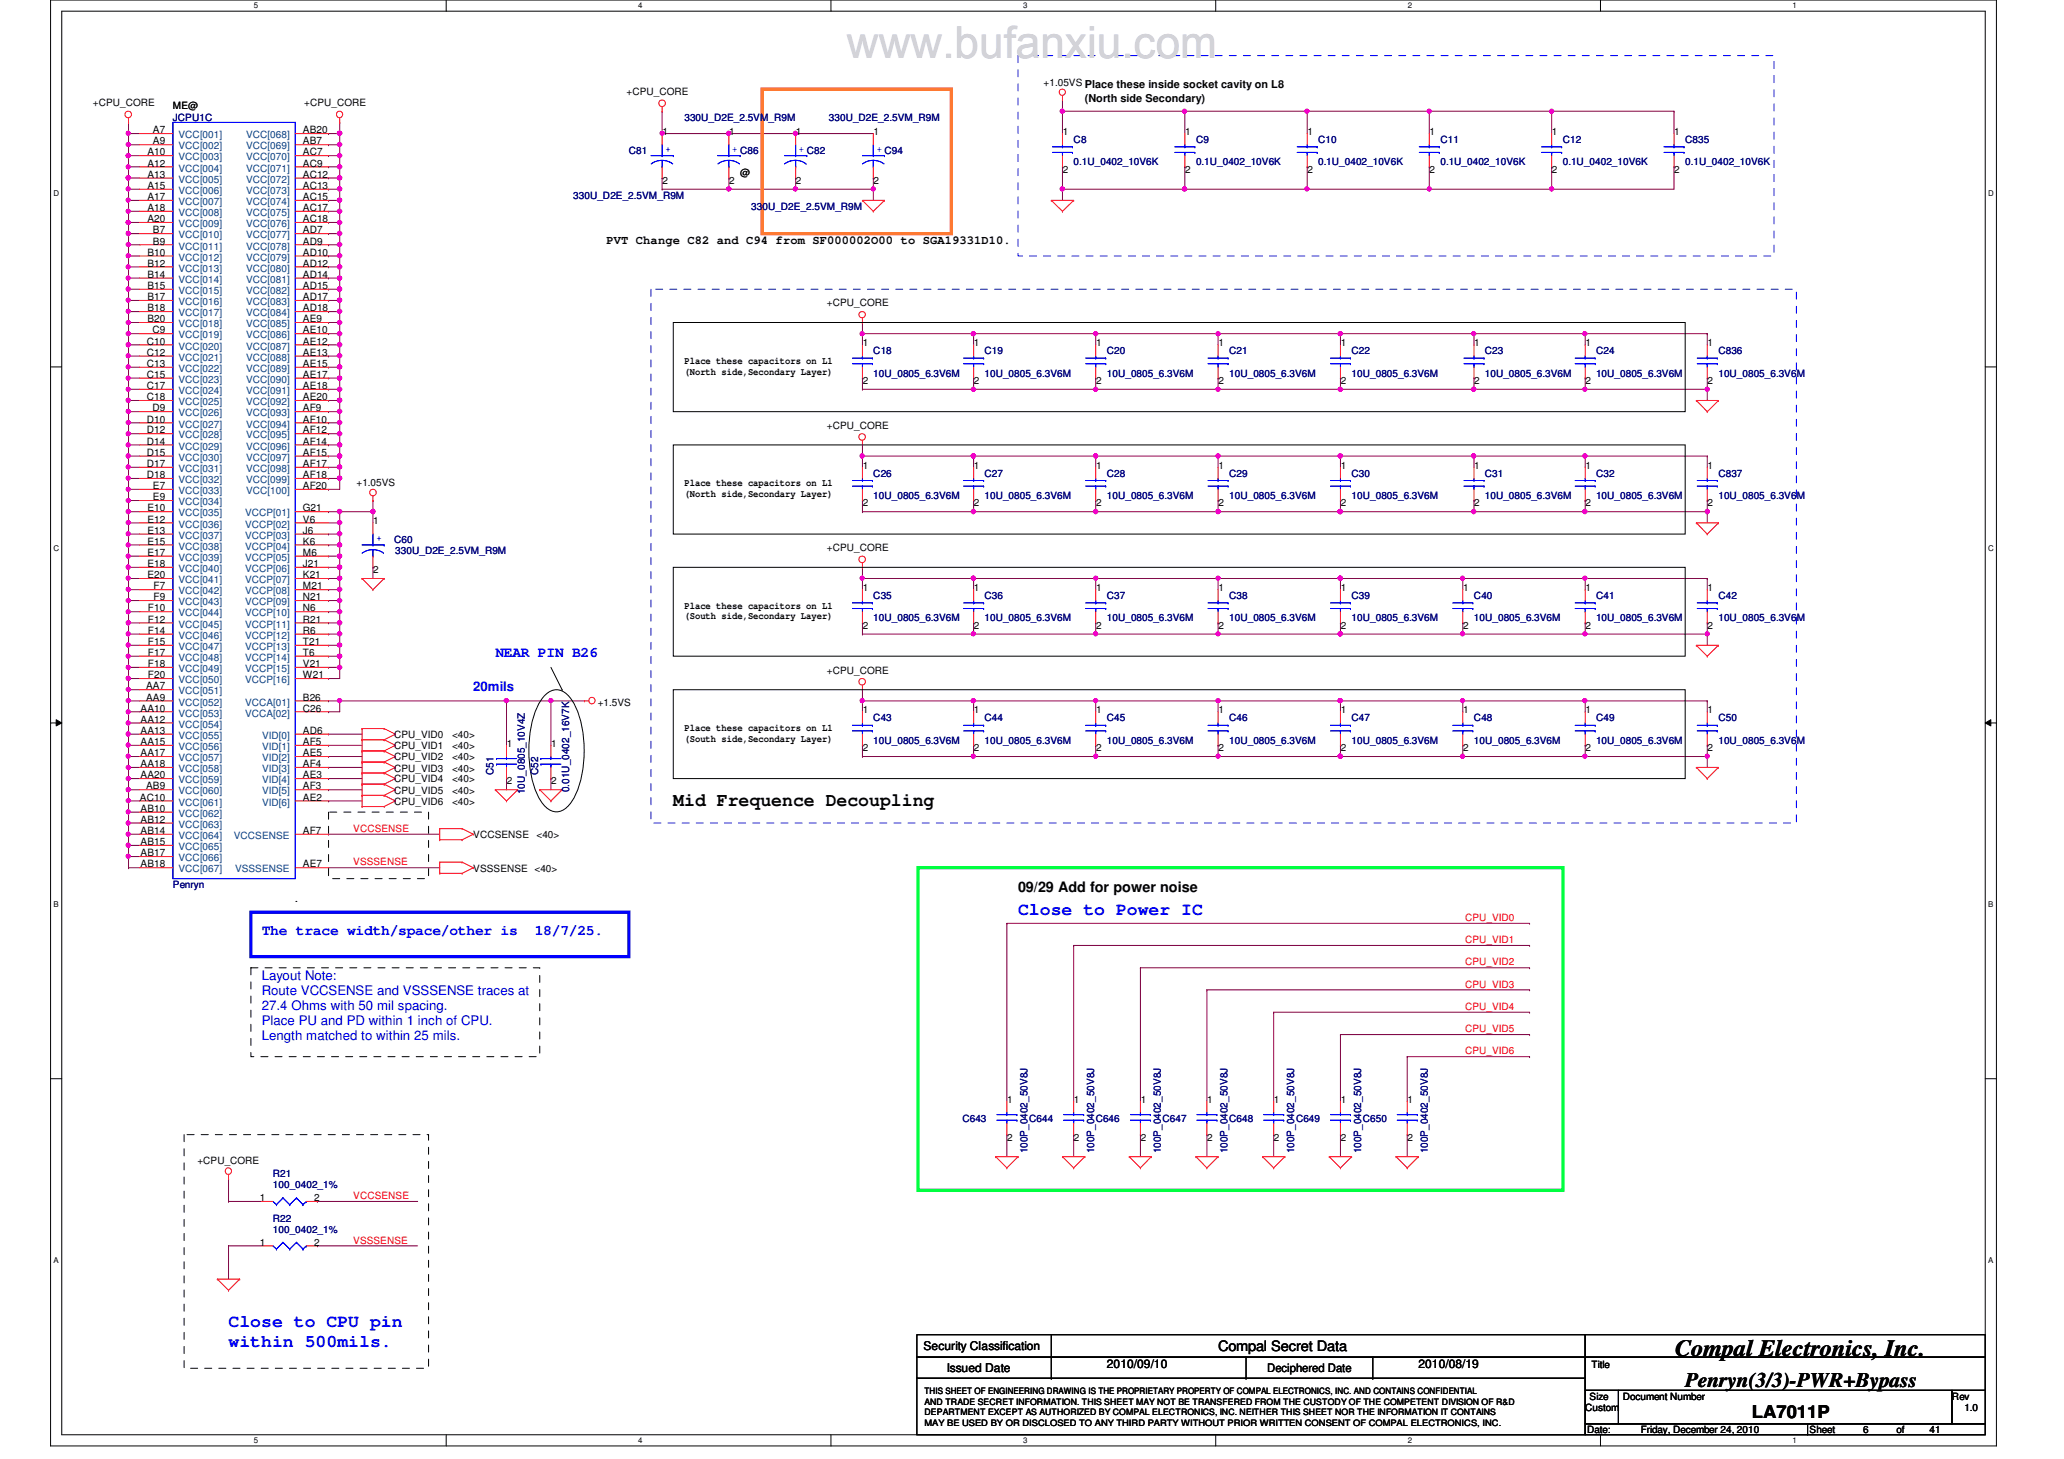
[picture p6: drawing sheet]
<svg xmlns="http://www.w3.org/2000/svg" width="297mm" height="210mm" viewBox="0 0 297 210" stroke-linecap="round" stroke-linejoin="round" font-family="sans-serif">
<defs><g id="words">
<text font-size="3.3" x="241.1" y="195.1">Compal Electronics, Inc.</text>
<text font-size="3" x="242.5" y="199.6">Penryn(3/3)-PWR+Bypass</text>
<text font-size="2.7" x="96.9" y="115.9">Mid Frequence Decoupling</text>
<g font-size="2.5" fill="#00f">
<text x="146.5" y="131.7">Close to Power IC</text>
<text x="32.9" y="190.9">Close to CPU pin</text>
<text x="32.9" y="193.8">within 500mils.</text>
</g>
<text font-size="2.5" x="252.1" y="204">LA7011P</text>
<g font-size="2.1" fill="#00f">
<text x="71.3" y="94.5">NEAR PIN B26</text>
<text x="37.7" y="134.5">The trace width/space/other is</text>
<text x="77" y="134.5">18/7/25.</text>
</g>
<g font-size="2.1">
<text x="146.5" y="128.3">09/29 Add for power noise</text>
<text x="175.3" y="194.4">Compal Secret Data</text>
</g>
<g font-size="1.9" fill="#00f">
<text x="68.1" y="99.4">20mils</text>
<text x="37.7" y="140.9">Layout Note:</text>
<text x="37.7" y="143.1">Route VCCSENSE and VSSSENSE traces at</text>
<text x="37.7" y="145.2">27.4 Ohms with 50 mil spacing.</text>
<text x="37.7" y="147.4">Place PU and PD within 1 inch of CPU.</text>
<text x="37.7" y="149.6">Length matched to within 25 mils.</text>
</g>
<g font-size="1.7">
<text x="87.3" y="35.1">PVT Change C82 and C94 from SF000002O00 to SGA19331D10.</text>
<text x="132.9" y="194.3">Security Classification</text>
<text x="136.3" y="197.3">Issued Date</text>
<text x="159.3" y="196.8">2010/09/10</text>
<text x="182.4" y="197.4">Deciphered Date</text>
<text x="204.1" y="196.8">2010/08/19</text>
</g>
<text font-size="1.6" x="156.1" y="14.6">(North side Secondary)</text>
<g font-size="1.4">
<text x="13.4" y="15.3">+CPU_CORE</text>
<text x="24.9" y="15.7">ME@</text>
<text x="43.8" y="15.3">+CPU_CORE</text>
<text x="90.2" y="13.7">+CPU_CORE</text>
<text x="150.2" y="12.4">+1.05VS Place these inside socket cavity on L8</text>
<text x="21.2" y="22.4">A10</text>
<text x="21.2" y="24">A12</text>
<text x="22" y="19.2">A7</text>
<text x="22" y="20.8">A9</text>
<text x="43.6" y="19.2">AB20</text>
<text x="43.6" y="20.8">AB7</text>
<text x="43.6" y="22.4">AC7</text>
<text x="43.6" y="24">AC9</text>
<text x="95.3" y="19.4">1</text>
<text x="104.9" y="19.4">1</text>
<text x="114.6" y="19.4">1</text>
<text x="125.7" y="19.4">1</text>
<text x="152.9" y="19.4">1</text>
<text x="170.6" y="19.4">1</text>
<text x="188.2" y="19.4">1</text>
<text x="205.7" y="19.4">1</text>
<text x="223.3" y="19.4">1</text>
<text x="241" y="19.4">1</text>
<text x="21.2" y="25.6">A13</text>
<text x="21.2" y="27.2">A15</text>
<text x="21.2" y="28.8">A17</text>
<text x="43.6" y="25.6">AC12</text>
<text x="43.6" y="27.2">AC13</text>
<text x="43.6" y="28.8">AC15</text>
<text x="95.3" y="26.5">2</text>
<text x="104.9" y="26.5">2</text>
<text x="106.5" y="25.4">@</text>
<text x="114.6" y="26.5">2</text>
<text x="125.7" y="26.5">2</text>
<text x="152.9" y="24.8">2</text>
<text x="170.6" y="24.8">2</text>
<text x="188.2" y="24.8">2</text>
<text x="205.7" y="24.8">2</text>
<text x="223.3" y="24.8">2</text>
<text x="241" y="24.8">2</text>
<text x="21.2" y="30.4">A18</text>
<text x="21.2" y="32">A20</text>
<text x="22" y="33.6">B7</text>
<text x="22" y="35.2">B9</text>
<text x="43.6" y="30.4">AC17</text>
<text x="43.6" y="32">AC18</text>
<text x="43.6" y="33.6">AD7</text>
<text x="43.6" y="35.2">AD9</text>
<text x="21.2" y="36.8">B10</text>
<text x="21.2" y="38.4">B12</text>
<text x="21.2" y="40">B14</text>
<text x="21.2" y="41.6">B15</text>
<text x="43.6" y="36.8">AD10</text>
<text x="43.6" y="38.4">AD12</text>
<text x="43.6" y="40">AD14</text>
<text x="43.6" y="41.6">AD15</text>
<text x="21.2" y="43.2">B17</text>
<text x="21.2" y="44.8">B18</text>
<text x="21.2" y="46.4">B20</text>
<text x="21.9" y="48">C9</text>
<text x="43.6" y="43.2">AD17</text>
<text x="43.6" y="44.8">AD18</text>
<text x="43.6" y="46.4">AE9</text>
<text x="43.6" y="48">AE10</text>
<text x="119" y="44.1">+CPU_CORE</text>
<text x="21.1" y="49.6">C10</text>
<text x="21.1" y="51.2">C12</text>
<text x="21.1" y="52.8">C13</text>
<text x="43.6" y="49.6">AE12</text>
<text x="43.6" y="51.2">AE13</text>
<text x="43.6" y="52.8">AE15</text>
<text x="98.5" y="52.4">Place these capacitors on L1</text>
<text x="98.5" y="53.9">(North side,Secondary Layer)</text>
<text x="124.2" y="49.8">1</text>
<text x="140.2" y="49.8">1</text>
<text x="157.7" y="49.8">1</text>
<text x="175.3" y="49.8">1</text>
<text x="193" y="49.8">1</text>
<text x="212.2" y="49.8">1</text>
<text x="228.2" y="49.8">1</text>
<text x="245.7" y="49.8">1</text>
<text x="21.1" y="54.4">C15</text>
<text x="21.1" y="56">C17</text>
<text x="21.1" y="57.6">C18</text>
<text x="21.9" y="59.2">D9</text>
<text x="43.6" y="54.4">AE17</text>
<text x="43.6" y="56">AE18</text>
<text x="43.6" y="57.6">AE20</text>
<text x="43.6" y="59.2">AF9</text>
<text x="124.2" y="55.3">2</text>
<text x="140.2" y="55.3">2</text>
<text x="157.7" y="55.3">2</text>
<text x="175.3" y="55.3">2</text>
<text x="193" y="55.3">2</text>
<text x="212.2" y="55.3">2</text>
<text x="228.2" y="55.3">2</text>
<text x="245.7" y="55.3">2</text>
<text x="21.1" y="60.8">D10</text>
<text x="21.1" y="62.4">D12</text>
<text x="21.1" y="64">D14</text>
<text x="21.1" y="65.6">D15</text>
<text x="43.6" y="60.8">AF10</text>
<text x="43.6" y="62.4">AF12</text>
<text x="43.6" y="64">AF14</text>
<text x="43.6" y="65.6">AF15</text>
<text x="119" y="61.7">+CPU_CORE</text>
<text x="21.1" y="67.2">D17</text>
<text x="21.1" y="68.8">D18</text>
<text x="22" y="70.4">E7</text>
<text x="22" y="72">E9</text>
<text x="43.6" y="67.2">AF17</text>
<text x="43.6" y="68.8">AF18</text>
<text x="43.6" y="70.4">AF20</text>
<text x="51.3" y="69.8">+1.05VS</text>
<text x="98.5" y="70">Place these capacitors on L1</text>
<text x="98.5" y="71.5">(North side,Secondary Layer)</text>
<text x="124.2" y="67.4">1</text>
<text x="140.2" y="67.4">1</text>
<text x="157.7" y="67.4">1</text>
<text x="175.3" y="67.4">1</text>
<text x="193" y="67.4">1</text>
<text x="212.2" y="67.4">1</text>
<text x="228.2" y="67.4">1</text>
<text x="245.7" y="67.4">1</text>
<text x="21.2" y="73.6">E10</text>
<text x="21.2" y="75.2">E12</text>
<text x="21.2" y="76.8">E13</text>
<text x="43.6" y="76.8">J6</text>
<text x="43.6" y="73.6">G21</text>
<text x="43.6" y="75.2">V6</text>
<text x="53.7" y="75.4">1</text>
<text x="124.2" y="72.9">2</text>
<text x="140.2" y="72.9">2</text>
<text x="157.7" y="72.9">2</text>
<text x="175.3" y="72.9">2</text>
<text x="193" y="72.9">2</text>
<text x="212.2" y="72.9">2</text>
<text x="228.2" y="72.9">2</text>
<text x="245.7" y="72.9">2</text>
<text x="21.2" y="78.4">E15</text>
<text x="21.2" y="80">E17</text>
<text x="21.2" y="81.6">E18</text>
<text x="21.2" y="83.2">E20</text>
<text x="43.6" y="78.4">K6</text>
<text x="43.6" y="80">M6</text>
<text x="43.6" y="81.6">J21</text>
<text x="43.6" y="83.2">K21</text>
<text x="53.7" y="82.5">2</text>
<text x="119" y="79.3">+CPU_CORE</text>
<text x="21.3" y="88">F10</text>
<text x="21.3" y="89.6">F12</text>
<text x="22.1" y="84.8">F7</text>
<text x="22.1" y="86.4">F9</text>
<text x="43.6" y="84.8">M21</text>
<text x="43.6" y="86.4">N21</text>
<text x="43.6" y="88">N6</text>
<text x="43.6" y="89.6">R21</text>
<text x="98.5" y="87.5">Place these capacitors on L1</text>
<text x="98.5" y="89.1">(South side,Secondary Layer)</text>
<text x="124.2" y="85">1</text>
<text x="140.2" y="85">1</text>
<text x="157.7" y="85">1</text>
<text x="175.3" y="85">1</text>
<text x="193" y="85">1</text>
<text x="210.6" y="85">1</text>
<text x="228.2" y="85">1</text>
<text x="245.7" y="85">1</text>
<text x="21.3" y="91.2">F14</text>
<text x="21.3" y="92.8">F15</text>
<text x="21.3" y="94.4">F17</text>
<text x="21.3" y="96">F18</text>
<text x="43.6" y="91.2">R6</text>
<text x="43.6" y="92.8">T21</text>
<text x="43.6" y="94.4">T6</text>
<text x="43.6" y="96">V21</text>
<text x="124.2" y="90.5">2</text>
<text x="140.2" y="90.5">2</text>
<text x="157.7" y="90.5">2</text>
<text x="175.3" y="90.5">2</text>
<text x="193" y="90.5">2</text>
<text x="210.6" y="90.5">2</text>
<text x="228.2" y="90.5">2</text>
<text x="245.7" y="90.5">2</text>
<text x="21" y="99.2">AA7</text>
<text x="21" y="100.8">AA9</text>
<text x="21.3" y="97.6">F20</text>
<text x="43.6" y="100.8">B26</text>
<text x="43.6" y="97.6">W21</text>
<text x="86" y="101.5">+1.5VS</text>
<text x="119" y="96.9">+CPU_CORE</text>
<text x="20.2" y="102.4">AA10</text>
<text x="20.2" y="104">AA12</text>
<text x="20.2" y="105.6">AA13</text>
<text x="20.2" y="107.2">AA15</text>
<text x="43.6" y="105.6">AD6</text>
<text x="43.6" y="107.2">AF5</text>
<text x="43.6" y="102.4">C26</text>
<text x="56.7" y="106.2">CPU_VID0</text>
<text x="56.7" y="107.8">CPU_VID1</text>
<text x="65.1" y="106.2">&lt;40&gt;</text>
<text x="65.1" y="107.8">&lt;40&gt;</text>
<text x="72.9" y="107.4">1</text>
<text x="79.3" y="107.4">1</text>
<text x="98.5" y="105.2">Place these capacitors on L1</text>
<text x="98.5" y="106.7">(South side,Secondary Layer)</text>
<text x="124.2" y="102.6">1</text>
<text x="140.2" y="102.6">1</text>
<text x="157.7" y="102.6">1</text>
<text x="175.3" y="102.6">1</text>
<text x="193" y="102.6">1</text>
<text x="210.6" y="102.6">1</text>
<text x="228.2" y="102.6">1</text>
<text x="245.7" y="102.6">1</text>
<text x="20.2" y="108.8">AA17</text>
<text x="20.2" y="110.4">AA18</text>
<text x="20.2" y="112">AA20</text>
<text x="21" y="113.6">AB9</text>
<text x="43.6" y="108.8">AE5</text>
<text x="43.6" y="110.4">AF4</text>
<text x="43.6" y="112">AE3</text>
<text x="43.6" y="113.6">AF3</text>
<text x="56.7" y="109.4">CPU_VID2</text>
<text x="56.7" y="111">CPU_VID3</text>
<text x="56.7" y="112.6">CPU_VID4</text>
<text x="65.1" y="109.4">&lt;40&gt;</text>
<text x="65.1" y="111">&lt;40&gt;</text>
<text x="65.1" y="112.6">&lt;40&gt;</text>
<text x="72.9" y="112.9">2</text>
<text x="79.3" y="112.9">2</text>
<text x="124.2" y="108.1">2</text>
<text x="140.2" y="108.1">2</text>
<text x="157.7" y="108.1">2</text>
<text x="175.3" y="108.1">2</text>
<text x="193" y="108.1">2</text>
<text x="210.6" y="108.1">2</text>
<text x="228.2" y="108.1">2</text>
<text x="245.7" y="108.1">2</text>
<text x="20.1" y="115.2">AC10</text>
<text x="20.2" y="116.8">AB10</text>
<text x="20.2" y="118.4">AB12</text>
<text x="20.2" y="120">AB14</text>
<text x="43.6" y="120">AF7</text>
<text x="43.6" y="115.2">AE2</text>
<text x="56.7" y="114.2">CPU_VID5</text>
<text x="56.7" y="115.8">CPU_VID6</text>
<text x="65.1" y="114.2">&lt;40&gt;</text>
<text x="65.1" y="115.8">&lt;40&gt;</text>
<text x="20.2" y="121.6">AB15</text>
<text x="20.2" y="123.2">AB17</text>
<text x="20.2" y="124.8">AB18</text>
<text x="43.6" y="124.8">AE7</text>
<text x="68.1" y="125.4">VSSSENSE &lt;40&gt;</text>
<text x="68.1" y="120.6">VCCSENSE</text>
<text x="77.2" y="120.6">&lt;40&gt;</text>
<text x="42.5" y="129.7">.</text>
<text x="144.9" y="158.6">1</text>
<text x="154.6" y="158.6">1</text>
<text x="164.2" y="158.6">1</text>
<text x="173.7" y="158.6">1</text>
<text x="183.3" y="158.6">1</text>
<text x="193" y="158.6">1</text>
<text x="202.6" y="158.6">1</text>
<text x="28.4" y="167.5">+CPU_CORE</text>
<text x="144.9" y="164.1">2</text>
<text x="154.6" y="164.1">2</text>
<text x="164.2" y="164.1">2</text>
<text x="173.7" y="164.1">2</text>
<text x="183.3" y="164.1">2</text>
<text x="193" y="164.1">2</text>
<text x="202.6" y="164.1">2</text>
<text x="37.4" y="172.8">1</text>
<text x="45.2" y="172.8">2</text>
<text x="37.4" y="179.2">1</text>
<text x="45.2" y="179.2">2</text>
<text x="229.1" y="196.8">Title</text>
<text x="228.1" y="203">Custom</text>
<text x="228.8" y="201.4">Size</text>
<text x="233.5" y="201.4">Document Number</text>
<text x="280.9" y="201.4">Rev</text>
<text x="282.7" y="203">1.0</text>
<text x="228.4" y="206.2">Date:</text>
<text x="236.1" y="206.2">Friday, December 24, 2010</text>
<text x="260.4" y="206.2">Sheet</text>
<text x="268.1" y="206.2">6</text>
<text x="272.9" y="206.2">of</text>
<text x="277.7" y="206.2">41</text>
</g>
<g font-size="1.4" fill="#000080">
<text x="24.9" y="17.4">JCPU1C</text>
<text x="98.5" y="17.4">330U_D2E_2.5VM_R9M</text>
<text x="119.3" y="17.4">330U_D2E_2.5VM_R9M</text>
<text x="90.5" y="22.2">C81</text>
<text x="154.5" y="20.6">C8</text>
<text x="154.5" y="23.7">0.1U_0402_10V6K</text>
<text x="172.1" y="20.6">C9</text>
<text x="172.1" y="23.7">0.1U_0402_10V6K</text>
<text x="189.7" y="20.6">C10</text>
<text x="189.7" y="23.7">0.1U_0402_10V6K</text>
<text x="207.3" y="20.6">C11</text>
<text x="207.3" y="23.7">0.1U_0402_10V6K</text>
<text x="224.9" y="20.6">C12</text>
<text x="224.9" y="23.7">0.1U_0402_10V6K</text>
<text x="242.5" y="20.6">C835</text>
<text x="242.5" y="23.7">0.1U_0402_10V6K</text>
<text x="82.5" y="28.6">330U_D2E_2.5VM_R9M</text>
<text x="108.1" y="30.2">330U_D2E_2.5VM_R9M</text>
<text x="125.7" y="51">C18</text>
<text x="141.7" y="51">C19</text>
<text x="159.3" y="51">C20</text>
<text x="176.9" y="51">C21</text>
<text x="194.5" y="51">C22</text>
<text x="213.7" y="51">C23</text>
<text x="229.7" y="51">C24</text>
<text x="247.3" y="51">C836</text>
<text x="125.7" y="54.2">10U_0805_6.3V6M</text>
<text x="141.7" y="54.2">10U_0805_6.3V6M</text>
<text x="159.3" y="54.2">10U_0805_6.3V6M</text>
<text x="176.9" y="54.2">10U_0805_6.3V6M</text>
<text x="194.5" y="54.2">10U_0805_6.3V6M</text>
<text x="213.7" y="54.2">10U_0805_6.3V6M</text>
<text x="229.7" y="54.2">10U_0805_6.3V6M</text>
<text x="247.3" y="54.2">10U_0805_6.3V6M</text>
<text x="125.7" y="68.6">C26</text>
<text x="125.7" y="71.8">10U_0805_6.3V6M</text>
<text x="141.7" y="68.6">C27</text>
<text x="141.7" y="71.8">10U_0805_6.3V6M</text>
<text x="159.3" y="68.6">C28</text>
<text x="159.3" y="71.8">10U_0805_6.3V6M</text>
<text x="176.9" y="68.6">C29</text>
<text x="176.9" y="71.8">10U_0805_6.3V6M</text>
<text x="194.5" y="68.6">C30</text>
<text x="194.5" y="71.8">10U_0805_6.3V6M</text>
<text x="213.7" y="68.6">C31</text>
<text x="213.7" y="71.8">10U_0805_6.3V6M</text>
<text x="229.7" y="68.6">C32</text>
<text x="229.7" y="71.8">10U_0805_6.3V6M</text>
<text x="247.3" y="68.6">C837</text>
<text x="247.3" y="71.8">10U_0805_6.3V6M</text>
<text x="56.7" y="78.2">C60</text>
<text x="56.9" y="79.8">330U_D2E_2.5VM_R9M</text>
<text x="125.7" y="86.2">C35</text>
<text x="125.7" y="89.4">10U_0805_6.3V6M</text>
<text x="141.7" y="86.2">C36</text>
<text x="141.7" y="89.4">10U_0805_6.3V6M</text>
<text x="159.3" y="86.2">C37</text>
<text x="159.3" y="89.4">10U_0805_6.3V6M</text>
<text x="176.9" y="86.2">C38</text>
<text x="176.9" y="89.4">10U_0805_6.3V6M</text>
<text x="194.5" y="86.2">C39</text>
<text x="194.5" y="89.4">10U_0805_6.3V6M</text>
<text x="212.1" y="86.2">C40</text>
<text x="212.1" y="89.4">10U_0805_6.3V6M</text>
<text x="229.7" y="86.2">C41</text>
<text x="229.7" y="89.4">10U_0805_6.3V6M</text>
<text x="247.3" y="86.2">C42</text>
<text x="247.3" y="89.4">10U_0805_6.3V6M</text>
<text x="125.7" y="103.8">C43</text>
<text x="125.7" y="107">10U_0805_6.3V6M</text>
<text x="141.7" y="103.8">C44</text>
<text x="141.7" y="107">10U_0805_6.3V6M</text>
<text x="159.3" y="103.8">C45</text>
<text x="159.3" y="107">10U_0805_6.3V6M</text>
<text x="176.9" y="103.8">C46</text>
<text x="176.9" y="107">10U_0805_6.3V6M</text>
<text x="194.5" y="103.8">C47</text>
<text x="194.5" y="107">10U_0805_6.3V6M</text>
<text x="212.1" y="103.8">C48</text>
<text x="212.1" y="107">10U_0805_6.3V6M</text>
<text x="229.7" y="103.8">C49</text>
<text x="229.7" y="107">10U_0805_6.3V6M</text>
<text x="247.3" y="103.8">C50</text>
<text x="247.3" y="107">10U_0805_6.3V6M</text>
<text x="71" y="111.5" transform="rotate(-90 71 111.5)">C51</text>
<text x="77.5" y="111.5" transform="rotate(-90 77.5 111.5)">C52</text>
<text x="81.9" y="114" transform="rotate(-90 81.9 114)">0.01U_0402_16V7K</text>
<text x="75.5" y="114.3" transform="rotate(-90 75.5 114.3)">10U_0805_10V4Z</text>
<text x="24.9" y="127.8">Penryn</text>
<text x="138.5" y="161.4">C643</text>
<text x="148.1" y="161.4">C644</text>
<text x="157.7" y="161.4">C646</text>
<text x="167.3" y="161.4">C647</text>
<text x="176.9" y="161.4">C648</text>
<text x="186.5" y="161.4">C649</text>
<text x="196.1" y="161.4">C650</text>
<text x="147.9" y="165.9" transform="rotate(-90 147.9 165.9)">100P_0402_50V8J</text>
<text x="157.5" y="165.9" transform="rotate(-90 157.5 165.9)">100P_0402_50V8J</text>
<text x="167" y="165.9" transform="rotate(-90 167 165.9)">100P_0402_50V8J</text>
<text x="176.7" y="165.9" transform="rotate(-90 176.7 165.9)">100P_0402_50V8J</text>
<text x="186.3" y="165.9" transform="rotate(-90 186.3 165.9)">100P_0402_50V8J</text>
<text x="195.9" y="165.9" transform="rotate(-90 195.9 165.9)">100P_0402_50V8J</text>
<text x="205.5" y="165.9" transform="rotate(-90 205.5 165.9)">100P_0402_50V8J</text>
<text x="39.3" y="169.4">R21</text>
<text x="39.3" y="171">100_0402_1%</text>
<text x="39.3" y="175.8">R22</text>
<text x="39.3" y="177.4">100_0402_1%</text>
</g>
<g font-size="1.4" fill="#004080">
<text x="25.7" y="19.9">VCC[001]</text>
<text x="25.7" y="21.5">VCC[002]</text>
<text x="25.7" y="23.1">VCC[003]</text>
<text x="35.4" y="19.9">VCC[068]</text>
<text x="35.4" y="21.5">VCC[069]</text>
<text x="35.4" y="23.1">VCC[070]</text>
<text x="25.7" y="24.7">VCC[004]</text>
<text x="25.7" y="26.3">VCC[005]</text>
<text x="25.7" y="27.9">VCC[006]</text>
<text x="25.7" y="29.5">VCC[007]</text>
<text x="35.4" y="24.7">VCC[071]</text>
<text x="35.4" y="26.3">VCC[072]</text>
<text x="35.4" y="27.9">VCC[073]</text>
<text x="35.4" y="29.5">VCC[074]</text>
<text x="25.7" y="31.1">VCC[008]</text>
<text x="25.7" y="32.7">VCC[009]</text>
<text x="25.7" y="34.3">VCC[010]</text>
<text x="25.7" y="35.9">VCC[011]</text>
<text x="35.4" y="31.1">VCC[075]</text>
<text x="35.4" y="32.7">VCC[076]</text>
<text x="35.4" y="34.3">VCC[077]</text>
<text x="35.4" y="35.9">VCC[078]</text>
<text x="25.7" y="37.5">VCC[012]</text>
<text x="25.7" y="39.1">VCC[013]</text>
<text x="25.7" y="40.7">VCC[014]</text>
<text x="35.4" y="37.5">VCC[079]</text>
<text x="35.4" y="39.1">VCC[080]</text>
<text x="35.4" y="40.7">VCC[081]</text>
<text x="25.7" y="42.3">VCC[015]</text>
<text x="25.7" y="43.9">VCC[016]</text>
<text x="25.7" y="45.5">VCC[017]</text>
<text x="25.7" y="47.1">VCC[018]</text>
<text x="35.4" y="42.3">VCC[082]</text>
<text x="35.4" y="43.9">VCC[083]</text>
<text x="35.4" y="45.5">VCC[084]</text>
<text x="35.4" y="47.1">VCC[085]</text>
<text x="25.7" y="48.7">VCC[019]</text>
<text x="25.7" y="50.3">VCC[020]</text>
<text x="25.7" y="51.9">VCC[021]</text>
<text x="25.7" y="53.5">VCC[022]</text>
<text x="35.4" y="48.7">VCC[086]</text>
<text x="35.4" y="50.3">VCC[087]</text>
<text x="35.4" y="51.9">VCC[088]</text>
<text x="35.4" y="53.5">VCC[089]</text>
<text x="25.7" y="55.1">VCC[023]</text>
<text x="25.7" y="56.7">VCC[024]</text>
<text x="25.7" y="58.3">VCC[025]</text>
<text x="25.7" y="59.9">VCC[026]</text>
<text x="35.4" y="55.1">VCC[090]</text>
<text x="35.4" y="56.7">VCC[091]</text>
<text x="35.4" y="58.3">VCC[092]</text>
<text x="35.4" y="59.9">VCC[093]</text>
<text x="25.7" y="61.5">VCC[027]</text>
<text x="25.7" y="63.1">VCC[028]</text>
<text x="25.7" y="64.7">VCC[029]</text>
<text x="35.4" y="61.5">VCC[094]</text>
<text x="35.4" y="63.1">VCC[095]</text>
<text x="35.4" y="64.7">VCC[096]</text>
<text x="25.7" y="66.3">VCC[030]</text>
<text x="25.7" y="67.9">VCC[031]</text>
<text x="25.7" y="69.5">VCC[032]</text>
<text x="25.7" y="71.1">VCC[033]</text>
<text x="35.4" y="66.3">VCC[097]</text>
<text x="35.4" y="67.9">VCC[098]</text>
<text x="35.4" y="69.5">VCC[099]</text>
<text x="35.4" y="71.1">VCC[100]</text>
<text x="25.7" y="72.7">VCC[034]</text>
<text x="25.7" y="74.3">VCC[035]</text>
<text x="25.7" y="75.9">VCC[036]</text>
<text x="25.7" y="77.5">VCC[037]</text>
<text x="35.3" y="77.5">VCCP[03]</text>
<text x="35.3" y="74.3">VCCP[01]</text>
<text x="35.3" y="75.9">VCCP[02]</text>
<text x="25.7" y="79.1">VCC[038]</text>
<text x="25.7" y="80.7">VCC[039]</text>
<text x="25.7" y="82.3">VCC[040]</text>
<text x="25.7" y="83.9">VCC[041]</text>
<text x="35.3" y="79.1">VCCP[04]</text>
<text x="35.3" y="80.7">VCCP[05]</text>
<text x="35.3" y="82.3">VCCP[06]</text>
<text x="35.3" y="83.9">VCCP[07]</text>
<text x="25.7" y="85.5">VCC[042]</text>
<text x="25.7" y="87.1">VCC[043]</text>
<text x="25.7" y="88.7">VCC[044]</text>
<text x="35.3" y="85.5">VCCP[08]</text>
<text x="35.3" y="87.1">VCCP[09]</text>
<text x="35.3" y="88.7">VCCP[10]</text>
<text x="25.7" y="90.3">VCC[045]</text>
<text x="25.7" y="91.9">VCC[046]</text>
<text x="25.7" y="93.5">VCC[047]</text>
<text x="25.7" y="95.1">VCC[048]</text>
<text x="35.3" y="90.3">VCCP[11]</text>
<text x="35.3" y="91.9">VCCP[12]</text>
<text x="35.3" y="93.5">VCCP[13]</text>
<text x="35.3" y="95.1">VCCP[14]</text>
<text x="25.7" y="96.7">VCC[049]</text>
<text x="25.7" y="98.3">VCC[050]</text>
<text x="25.7" y="99.9">VCC[051]</text>
<text x="25.7" y="101.5">VCC[052]</text>
<text x="35.3" y="101.5">VCCA[01]</text>
<text x="35.3" y="96.7">VCCP[15]</text>
<text x="35.3" y="98.3">VCCP[16]</text>
<text x="25.7" y="103.1">VCC[053]</text>
<text x="25.7" y="104.7">VCC[054]</text>
<text x="25.7" y="106.3">VCC[055]</text>
<text x="25.7" y="107.9">VCC[056]</text>
<text x="35.3" y="103.1">VCCA[02]</text>
<text x="37.7" y="106.3">VID[0]</text>
<text x="37.7" y="107.9">VID[1]</text>
<text x="25.7" y="109.5">VCC[057]</text>
<text x="25.7" y="111.1">VCC[058]</text>
<text x="25.7" y="112.7">VCC[059]</text>
<text x="37.7" y="109.5">VID[2]</text>
<text x="37.7" y="111.1">VID[3]</text>
<text x="37.7" y="112.7">VID[4]</text>
<text x="25.7" y="114.3">VCC[060]</text>
<text x="25.7" y="115.9">VCC[061]</text>
<text x="25.7" y="117.5">VCC[062]</text>
<text x="25.7" y="119.1">VCC[063]</text>
<text x="37.7" y="114.3">VID[5]</text>
<text x="37.7" y="115.9">VID[6]</text>
<text x="25.7" y="120.7">VCC[064]</text>
<text x="25.7" y="122.3">VCC[065]</text>
<text x="25.7" y="123.9">VCC[066]</text>
<text x="25.7" y="125.5">VCC[067]</text>
<text x="33.7" y="120.7">VCCSENSE</text>
<text x="33.8" y="125.5">VSSSENSE</text>
</g>
<g font-size="1.4" fill="#00f">
<text x="95.8" y="21.8">+</text>
<text x="105.4" y="21.8">+ C86</text>
<text x="115" y="21.8">+ C82</text>
<text x="126.2" y="21.8">+ C94</text>
<text x="54.2" y="77.9">+</text>
</g>
<g font-size="1.4" fill="#f00">
<text x="50.8" y="119.7">VCCSENSE</text>
<text x="50.8" y="124.5">VSSSENSE</text>
<text x="210.9" y="135.7">CPU_VID1</text>
<text x="210.9" y="132.5">CPU_VID0</text>
<text x="210.9" y="142.1">CPU_VID3</text>
<text x="210.9" y="138.9">CPU_VID2</text>
<text x="210.9" y="148.5">CPU_VID5</text>
<text x="210.9" y="145.3">CPU_VID4</text>
<text x="210.9" y="151.7">CPU_VID6</text>
<text x="50.8" y="172.5">VCCSENSE</text>
<text x="50.8" y="178.9">VSSSENSE</text>
</g>
<g font-size="1.3">
<text x="133" y="203.6">DEPARTMENT EXCEPT AS AUTHORIZED BY COMPAL ELECTRONICS, INC. NEITHER THIS SHEET NOR THE INFORMATION IT CONTAINS</text>
<text x="133.1" y="200.6">THIS SHEET OF ENGINEERING DRAWING IS THE PROPRIETARY PROPERTY OF COMPAL ELECTRONICS, INC. AND CONTAINS CONFIDENTIAL</text>
<text x="133.1" y="202.1">AND TRADE SECRET INFORMATION. THIS SHEET MAY NOT BE TRANSFERED FROM THE CUSTODY OF THE COMPETENT DIVISION OF R&amp;D</text>
<text x="133.1" y="205.1">MAY BE USED BY OR DISCLOSED TO ANY THIRD PARTY WITHOUT PRIOR WRITTEN CONSENT OF COMPAL ELECTRONICS, INC.</text>
</g>
<g font-size="1.1">
<text x="36.5" y="1.1">5</text>
<text x="91.9" y="1.1">4</text>
<text x="147.2" y="1.1">3</text>
<text x="202.6" y="1.1">2</text>
<text x="258" y="1.1">1</text>
<text x="7.7" y="28.2">D</text>
<text x="286.1" y="28.2">D</text>
<text x="7.7" y="79.3">C</text>
<text x="286.1" y="79.3">C</text>
<text x="7.7" y="130.6">B</text>
<text x="286.1" y="130.6">B</text>
<text x="7.7" y="181.7">A</text>
<text x="286.1" y="181.7">A</text>
<text x="36.5" y="207.6">5</text>
<text x="91.9" y="207.6">4</text>
<text x="147.2" y="207.6">3</text>
<text x="202.6" y="207.6">2</text>
<text x="258" y="207.6">1</text>
</g>
</g></defs>
<path d="M7.3 0h280v208h-280zM8.9 1.6h276.8v204.8h-276.8z" fill="none" stroke="#000" stroke-width=".14"/>
<g fill="#fff">
<path d="M36.5 .2h.6v1.2h-.6z"/>
<path d="M36.5 206.6h.6v1.2h-.6z"/>
</g>
<path d="M64.2 0v1.6M64.2 206.4v1.6" fill="none" stroke="#000" stroke-width=".14"/>
<g fill="#fff">
<path d="M91.9 .2h.6v1.2h-.6z"/>
<path d="M91.9 206.6h.6v1.2h-.6z"/>
</g>
<path d="M119.6 0v1.6M119.6 206.4v1.6" fill="none" stroke="#000" stroke-width=".14"/>
<g fill="#fff">
<path d="M147.2 .2h.6v1.2h-.6z"/>
<path d="M147.2 206.6h.6v1.2h-.6z"/>
</g>
<path d="M175 0v1.6M175 206.4v1.6" fill="none" stroke="#000" stroke-width=".14"/>
<g fill="#fff">
<path d="M202.6 .2h.6v1.2h-.6z"/>
<path d="M202.6 206.6h.6v1.2h-.6z"/>
</g>
<path d="M230.3 0v1.6M230.3 206.4v1.6" fill="none" stroke="#000" stroke-width=".14"/>
<g fill="#fff">
<path d="M258 .2h.6v1.2h-.6z"/>
<path d="M258 206.6h.6v1.2h-.6z"/>
<path d="M7.7 27.2h.8v1.2h-.8z"/>
<path d="M286.1 27.2h.8v1.2h-.8z"/>
<path d="M7.7 78.4h.8v1.1h-.8z"/>
<path d="M286.1 78.4h.8v1.1h-.8z"/>
</g>
<path d="M7.3 52.8h1.6M285.7 52.8h1.6" fill="none" stroke="#000" stroke-width=".14"/>
<g fill="#fff">
<path d="M7.7 129.6h.7v1.2h-.7z"/>
<path d="M286.1 129.6h.7v1.2h-.7z"/>
</g>
<path d="M7.3 104h1.6M8.1 103.5l.8 .5-.8 .4zM285.7 104l.8-.5v.9zM285.7 104h1.6" fill="none" stroke="#000" stroke-width=".14"/>
<path d="M8.1 103.5l.8 .5-.8 .4zM285.7 104l.8-.5v.9z" fill="#000"/>
<g fill="#fff">
<path d="M7.7 180.8h.7v1.1h-.7z"/>
<path d="M286.1 180.8h.7v1.1h-.7z"/>
</g>
<path d="M7.3 155.2h1.6M285.7 155.2h1.6" fill="none" stroke="#000" stroke-width=".14"/>
<path d="M48.9 75.2h.1M48.9 73.6v1.6" fill="none" stroke="#800040" stroke-width=".14"/>
<circle cx="48.9" cy="73.6" r=".32" fill="#f0f"/>
<circle cx="48.9" cy="73.6" r=".32" fill="none" stroke="#f0f" stroke-width=".14"/>
<circle cx="48.9" cy="75.2" r=".31" fill="#f0f"/>
<circle cx="48.9" cy="75.2" r=".31" fill="none" stroke="#f0f" stroke-width=".14"/>
<path d="M114.5 19.2h.1M114.5 19.2h11.2M47.3 73.6h.1M47.3 73.6h1.6" fill="none" stroke="#800040" stroke-width=".14"/>
<circle cx="114.5" cy="19.2" r=".3" fill="#f0f"/>
<circle cx="114.5" cy="19.2" r=".3" fill="none" stroke="#f0f" stroke-width=".14"/>
<path d="M104.9 19.2h.1M104.9 19.2h9.6M95.3 27.2h.1M95.3 27.2h9.6M114.5 25.6h.1M114.5 25.6v1.6M125.7 25.6h.1M125.7 25.6v1.6" fill="none" stroke="#800040" stroke-width=".14"/>
<circle cx="104.9" cy="19.2" r=".31" fill="#f0f"/>
<circle cx="104.9" cy="19.2" r=".31" fill="none" stroke="#f0f" stroke-width=".14"/>
<path d="M125.7 27.2h.1M125.7 27.2v1.6" fill="none" stroke="#800040" stroke-width=".14"/>
<circle cx="125.7" cy="27.2" r=".3" fill="#f0f"/>
<circle cx="125.7" cy="27.2" r=".3" fill="none" stroke="#f0f" stroke-width=".14"/>
<path d="M104.9 27.2h.1M104.9 27.2h9.6" fill="none" stroke="#800040" stroke-width=".14"/>
<circle cx="104.9" cy="27.2" r=".31" fill="#f0f"/>
<circle cx="104.9" cy="27.2" r=".31" fill="none" stroke="#f0f" stroke-width=".14"/>
<path d="M114.5 27.2h.1M114.5 27.2h11.2" fill="none" stroke="#800040" stroke-width=".14"/>
<circle cx="114.5" cy="27.2" r=".3" fill="#f0f"/>
<circle cx="114.5" cy="27.2" r=".3" fill="none" stroke="#f0f" stroke-width=".14"/>
<path d="M95.3 16h.1M95.3 16v3.2M95.3 25.6h.1M95.3 25.6v1.6M104.9 25.6h.1M104.9 25.6v1.6M175.3 56h.1M175.3 56h17.6" fill="none" stroke="#800040" stroke-width=".14"/>
<circle cx="175.3" cy="56" r=".3" fill="#f0f"/>
<circle cx="175.3" cy="56" r=".3" fill="none" stroke="#f0f" stroke-width=".14"/>
<path d="M170.5 16h.1M170.5 16h17.6M188.1 16h.1M188.1 16v3.2M205.7 16h.1M205.7 16v3.2M223.3 16h.1M223.3 16h17.6" fill="none" stroke="#800040" stroke-width=".14"/>
<circle cx="223.3" cy="16" r=".3" fill="#f0f"/>
<circle cx="223.3" cy="16" r=".3" fill="none" stroke="#f0f" stroke-width=".14"/>
<path d="M188.1 16h.1M188.1 16h17.6" fill="none" stroke="#800040" stroke-width=".14"/>
<circle cx="188.1" cy="16" r=".3" fill="#f0f"/>
<circle cx="188.1" cy="16" r=".3" fill="none" stroke="#f0f" stroke-width=".14"/>
<g fill="none" stroke="#800040" stroke-width=".14">
<path d="M170.5 16h.1M170.5 16v3.2M223.3 16h.1M223.3 16v3.2M240.9 16h.1M240.9 16v3.2M152.9 27.2h.1M152.9 27.2v1.6M205.7 24h.1M205.7 24v3.2M192.9 48h.1M192.9 48v1.6"/>
<path d="M192.9 48h19.2M212.1 73.6h.1M212.1 73.6h16"/>
</g>
<circle cx="212.1" cy="73.6" r=".31" fill="#f0f"/>
<circle cx="212.1" cy="73.6" r=".31" fill="none" stroke="#f0f" stroke-width=".14"/>
<path d="M170.5 24h.1M170.5 24v3.2M223.3 24h.1M223.3 24v3.2M240.9 24h.1M240.9 24v3.2M192.9 65.6h.1M192.9 65.6h19.2M192.9 83.2h.1M192.9 83.2h17.6" fill="none" stroke="#800040" stroke-width=".14"/>
<circle cx="192.9" cy="83.2" r=".31" fill="#f0f"/>
<circle cx="192.9" cy="83.2" r=".31" fill="none" stroke="#f0f" stroke-width=".14"/>
<path d="M188.1 27.2h.1M188.1 27.2h17.6" fill="none" stroke="#800040" stroke-width=".14"/>
<circle cx="188.1" cy="27.2" r=".3" fill="#f0f"/>
<circle cx="188.1" cy="27.2" r=".3" fill="none" stroke="#f0f" stroke-width=".14"/>
<path d="M170.5 27.2h.1M170.5 27.2h17.6" fill="none" stroke="#800040" stroke-width=".14"/>
<circle cx="170.5" cy="27.2" r=".3" fill="#f0f"/>
<circle cx="170.5" cy="27.2" r=".3" fill="none" stroke="#f0f" stroke-width=".14"/>
<path d="M152.9 24h.1M152.9 24v3.2M188.1 24h.1M188.1 24v3.2M140.1 73.6h.1M140.1 73.6h17.6" fill="none" stroke="#800040" stroke-width=".14"/>
<circle cx="140.1" cy="73.6" r=".31" fill="#f0f"/>
<circle cx="140.1" cy="73.6" r=".31" fill="none" stroke="#f0f" stroke-width=".14"/>
<path d="M140.1 108.8h.1M140.1 108.8h17.6" fill="none" stroke="#800040" stroke-width=".14"/>
<circle cx="140.1" cy="108.8" r=".3" fill="#f0f"/>
<circle cx="140.1" cy="108.8" r=".3" fill="none" stroke="#f0f" stroke-width=".14"/>
<path d="M223.3 27.2h.1M223.3 27.2h17.6" fill="none" stroke="#800040" stroke-width=".14"/>
<circle cx="223.3" cy="27.2" r=".3" fill="#f0f"/>
<circle cx="223.3" cy="27.2" r=".3" fill="none" stroke="#f0f" stroke-width=".14"/>
<path d="M192.9 56h.1M192.9 56h19.2" fill="none" stroke="#800040" stroke-width=".14"/>
<circle cx="212.1" cy="56" r=".3" fill="#f0f"/>
<circle cx="212.1" cy="56" r=".3" fill="none" stroke="#f0f" stroke-width=".14"/>
<circle cx="192.9" cy="56" r=".31" fill="#f0f"/>
<circle cx="192.9" cy="56" r=".31" fill="none" stroke="#f0f" stroke-width=".14"/>
<path d="M152.9 27.2h.1M152.9 27.2h17.6" fill="none" stroke="#800040" stroke-width=".14"/>
<circle cx="170.5" cy="27.2" r=".3" fill="#f0f"/>
<circle cx="170.5" cy="27.2" r=".3" fill="none" stroke="#f0f" stroke-width=".14"/>
<circle cx="152.9" cy="27.2" r=".31" fill="#f0f"/>
<circle cx="152.9" cy="27.2" r=".31" fill="none" stroke="#f0f" stroke-width=".14"/>
<path d="M140.1 91.2h.1M140.1 91.2h17.6" fill="none" stroke="#800040" stroke-width=".14"/>
<circle cx="140.1" cy="91.2" r=".3" fill="#f0f"/>
<circle cx="140.1" cy="91.2" r=".3" fill="none" stroke="#f0f" stroke-width=".14"/>
<path d="M140.1 56h.1M140.1 56h17.6" fill="none" stroke="#800040" stroke-width=".14"/>
<circle cx="140.1" cy="56" r=".3" fill="#f0f"/>
<circle cx="140.1" cy="56" r=".3" fill="none" stroke="#f0f" stroke-width=".14"/>
<path d="M192.9 100.8h.1M192.9 100.8h17.6" fill="none" stroke="#800040" stroke-width=".14"/>
<circle cx="192.9" cy="100.8" r=".31" fill="#f0f"/>
<circle cx="192.9" cy="100.8" r=".31" fill="none" stroke="#f0f" stroke-width=".14"/>
<path d="M205.7 27.2h.1M205.7 27.2h17.6" fill="none" stroke="#800040" stroke-width=".14"/>
<circle cx="205.7" cy="27.2" r=".3" fill="#f0f"/>
<circle cx="205.7" cy="27.2" r=".3" fill="none" stroke="#f0f" stroke-width=".14"/>
<path d="M192.9 108.8h.1M192.9 108.8h17.6" fill="none" stroke="#800040" stroke-width=".14"/>
<circle cx="192.9" cy="108.8" r=".31" fill="#f0f"/>
<circle cx="192.9" cy="108.8" r=".31" fill="none" stroke="#f0f" stroke-width=".14"/>
<path d="M228.1 48h.1M228.1 48h17.6M192.9 89.6h.1M192.9 89.6v1.6M210.5 89.6h.1M210.5 89.6v1.6M228.1 83.2h.1M228.1 83.2h17.6" fill="none" stroke="#800040" stroke-width=".14"/>
<circle cx="228.1" cy="83.2" r=".3" fill="#f0f"/>
<circle cx="228.1" cy="83.2" r=".3" fill="none" stroke="#f0f" stroke-width=".14"/>
<path d="M228.1 56h.1M228.1 56h17.6" fill="none" stroke="#800040" stroke-width=".14"/>
<circle cx="245.7" cy="56" r=".3" fill="#f0f"/>
<circle cx="245.7" cy="56" r=".3" fill="none" stroke="#f0f" stroke-width=".14"/>
<circle cx="228.1" cy="56" r=".3" fill="#f0f"/>
<circle cx="228.1" cy="56" r=".3" fill="none" stroke="#f0f" stroke-width=".14"/>
<path d="M228.1 91.2h.1M228.1 91.2h17.6" fill="none" stroke="#800040" stroke-width=".14"/>
<circle cx="245.7" cy="91.2" r=".3" fill="#f0f"/>
<circle cx="245.7" cy="91.2" r=".3" fill="none" stroke="#f0f" stroke-width=".14"/>
<circle cx="228.1" cy="91.2" r=".3" fill="#f0f"/>
<circle cx="228.1" cy="91.2" r=".3" fill="none" stroke="#f0f" stroke-width=".14"/>
<path d="M212.1 54.4h.1M212.1 48h.1M212.1 48v1.6M212.1 54.4v1.6M212.1 48h16M245.7 56h.1M245.7 56v1.6M228.1 89.6h.1M228.1 89.6v1.6" fill="none" stroke="#800040" stroke-width=".14"/>
<circle cx="228.1" cy="48" r=".3" fill="#f0f"/>
<circle cx="228.1" cy="48" r=".3" fill="none" stroke="#f0f" stroke-width=".14"/>
<circle cx="212.1" cy="48" r=".3" fill="#f0f"/>
<circle cx="212.1" cy="48" r=".3" fill="none" stroke="#f0f" stroke-width=".14"/>
<g fill="none" stroke="#800040" stroke-width=".14">
<path d="M228.1 54.4h.1M228.1 48h.1M228.1 48v1.6M228.1 54.4v1.6M245.7 48h.1M245.7 48v1.6M192.9 91.2h.1M192.9 91.2h17.6M228.1 83.2h.1M228.1 83.2v1.6M245.7 89.6h.1M245.7 83.2h.1"/>
<path d="M245.7 83.2v1.6M245.7 89.6v1.6"/>
</g>
<circle cx="210.5" cy="91.2" r=".3" fill="#f0f"/>
<circle cx="210.5" cy="91.2" r=".3" fill="none" stroke="#f0f" stroke-width=".14"/>
<circle cx="192.9" cy="91.2" r=".31" fill="#f0f"/>
<circle cx="192.9" cy="91.2" r=".31" fill="none" stroke="#f0f" stroke-width=".14"/>
<path d="M212.1 56h.1M212.1 56h16" fill="none" stroke="#800040" stroke-width=".14"/>
<circle cx="212.1" cy="56" r=".3" fill="#f0f"/>
<circle cx="212.1" cy="56" r=".3" fill="none" stroke="#f0f" stroke-width=".14"/>
<path d="M210.5 91.2h.1M210.5 83.2h.1M210.5 91.2h17.6M210.5 83.2h17.6" fill="none" stroke="#800040" stroke-width=".14"/>
<circle cx="210.5" cy="83.2" r=".3" fill="#f0f"/>
<circle cx="210.5" cy="83.2" r=".3" fill="none" stroke="#f0f" stroke-width=".14"/>
<path d="M210.5 100.8h.1M210.5 100.8h17.6" fill="none" stroke="#800040" stroke-width=".14"/>
<circle cx="210.5" cy="100.8" r=".3" fill="#f0f"/>
<circle cx="210.5" cy="100.8" r=".3" fill="none" stroke="#f0f" stroke-width=".14"/>
<path d="M245.7 54.4h.1M245.7 54.4v1.6M245.7 72h.1M245.7 72v1.6M157.7 91.2h.1M157.7 91.2h17.6" fill="none" stroke="#800040" stroke-width=".14"/>
<circle cx="157.7" cy="91.2" r=".3" fill="#f0f"/>
<circle cx="157.7" cy="91.2" r=".3" fill="none" stroke="#f0f" stroke-width=".14"/>
<path d="M124.1 54.4h.1M124.1 46.4h.1M124.1 46.4v1.6M124.1 54.4v1.6M175.3 48h.1M175.3 48h17.6" fill="none" stroke="#800040" stroke-width=".14"/>
<circle cx="192.9" cy="48" r=".31" fill="#f0f"/>
<circle cx="192.9" cy="48" r=".31" fill="none" stroke="#f0f" stroke-width=".14"/>
<circle cx="175.3" cy="48" r=".3" fill="#f0f"/>
<circle cx="175.3" cy="48" r=".3" fill="none" stroke="#f0f" stroke-width=".14"/>
<path d="M140.1 65.6h.1M140.1 65.6h17.6" fill="none" stroke="#800040" stroke-width=".14"/>
<circle cx="140.1" cy="65.6" r=".31" fill="#f0f"/>
<circle cx="140.1" cy="65.6" r=".31" fill="none" stroke="#f0f" stroke-width=".14"/>
<path d="M140.1 48h.1M140.1 48h17.6" fill="none" stroke="#800040" stroke-width=".14"/>
<circle cx="140.1" cy="48" r=".3" fill="#f0f"/>
<circle cx="140.1" cy="48" r=".3" fill="none" stroke="#f0f" stroke-width=".14"/>
<path d="M124.1 56h.1M124.1 56h16M157.7 56h.1M157.7 56h17.6" fill="none" stroke="#800040" stroke-width=".14"/>
<circle cx="157.7" cy="56" r=".3" fill="#f0f"/>
<circle cx="157.7" cy="56" r=".3" fill="none" stroke="#f0f" stroke-width=".14"/>
<path d="M124.1 72h.1M124.1 65.6h.1M124.1 72v1.6M124.1 65.6h16" fill="none" stroke="#800040" stroke-width=".14"/>
<circle cx="140.1" cy="65.6" r=".31" fill="#f0f"/>
<circle cx="140.1" cy="65.6" r=".31" fill="none" stroke="#f0f" stroke-width=".14"/>
<circle cx="124.1" cy="65.6" r=".31" fill="#f0f"/>
<circle cx="124.1" cy="65.6" r=".31" fill="none" stroke="#f0f" stroke-width=".14"/>
<path d="M124.1 73.6h.1M124.1 64h.1M124.1 64v1.6M140.1 72h.1M140.1 72v1.6h-16M157.7 72h.1M157.7 72v1.6M175.3 65.6h.1M175.3 73.6h.1M175.3 65.6v1.6M175.3 73.6h17.6" fill="none" stroke="#800040" stroke-width=".14"/>
<circle cx="192.9" cy="73.6" r=".32" fill="#f0f"/>
<circle cx="192.9" cy="73.6" r=".32" fill="none" stroke="#f0f" stroke-width=".14"/>
<circle cx="175.3" cy="73.6" r=".31" fill="#f0f"/>
<circle cx="175.3" cy="73.6" r=".31" fill="none" stroke="#f0f" stroke-width=".14"/>
<path d="M157.7 73.6h.1M157.7 73.6h17.6" fill="none" stroke="#800040" stroke-width=".14"/>
<circle cx="157.7" cy="73.6" r=".31" fill="#f0f"/>
<circle cx="157.7" cy="73.6" r=".31" fill="none" stroke="#f0f" stroke-width=".14"/>
<path d="M175.3 65.6h.1M175.3 65.6h17.6M157.7 89.6h.1M157.7 89.6v1.6" fill="none" stroke="#800040" stroke-width=".14"/>
<circle cx="192.9" cy="65.6" r=".32" fill="#f0f"/>
<circle cx="192.9" cy="65.6" r=".32" fill="none" stroke="#f0f" stroke-width=".14"/>
<circle cx="175.3" cy="65.6" r=".31" fill="#f0f"/>
<circle cx="175.3" cy="65.6" r=".31" fill="none" stroke="#f0f" stroke-width=".14"/>
<path d="M140.1 65.6h.1M140.1 65.6v1.6M157.7 65.6h.1M157.7 65.6v1.6M192.9 65.6h.1M192.9 65.6v1.6M175.3 91.2h.1M175.3 91.2h17.6" fill="none" stroke="#800040" stroke-width=".14"/>
<circle cx="192.9" cy="91.2" r=".31" fill="#f0f"/>
<circle cx="192.9" cy="91.2" r=".31" fill="none" stroke="#f0f" stroke-width=".14"/>
<circle cx="175.3" cy="91.2" r=".3" fill="#f0f"/>
<circle cx="175.3" cy="91.2" r=".3" fill="none" stroke="#f0f" stroke-width=".14"/>
<path d="M124.1 65.6h.1M124.1 65.6v1.6M175.3 72h.1M175.3 72v1.6M140.1 83.2h.1M140.1 83.2h17.6" fill="none" stroke="#800040" stroke-width=".14"/>
<circle cx="140.1" cy="83.2" r=".3" fill="#f0f"/>
<circle cx="140.1" cy="83.2" r=".3" fill="none" stroke="#f0f" stroke-width=".14"/>
<path d="M175.3 83.2h.1M175.3 83.2v1.6M175.3 83.2h17.6" fill="none" stroke="#800040" stroke-width=".14"/>
<circle cx="192.9" cy="83.2" r=".31" fill="#f0f"/>
<circle cx="192.9" cy="83.2" r=".31" fill="none" stroke="#f0f" stroke-width=".14"/>
<circle cx="175.3" cy="83.2" r=".3" fill="#f0f"/>
<circle cx="175.3" cy="83.2" r=".3" fill="none" stroke="#f0f" stroke-width=".14"/>
<path d="M124.1 91.2h.1M124.1 89.6h.1M124.1 81.6h.1M124.1 83.2h.1M124.1 91.2h16M124.1 81.6v1.6M124.1 89.6v1.6M124.1 83.2h16M175.3 89.6h.1M175.3 89.6v1.6M192.9 83.2h.1M192.9 83.2v1.6" fill="none" stroke="#800040" stroke-width=".14"/>
<circle cx="140.1" cy="83.2" r=".3" fill="#f0f"/>
<circle cx="140.1" cy="83.2" r=".3" fill="none" stroke="#f0f" stroke-width=".14"/>
<circle cx="124.1" cy="83.2" r=".3" fill="#f0f"/>
<circle cx="124.1" cy="83.2" r=".3" fill="none" stroke="#f0f" stroke-width=".14"/>
<path d="M124.1 83.2h.1M124.1 83.2v1.6M140.1 83.2h.1M140.1 89.6h.1M140.1 83.2v1.6M140.1 89.6v1.6M157.7 83.2h.1M157.7 83.2v1.6M140.1 100.8h.1M140.1 100.8h17.6" fill="none" stroke="#800040" stroke-width=".14"/>
<circle cx="140.1" cy="100.8" r=".3" fill="#f0f"/>
<circle cx="140.1" cy="100.8" r=".3" fill="none" stroke="#f0f" stroke-width=".14"/>
<g fill="none" stroke="#800040" stroke-width=".14">
<path d="M245.7 91.2h.1M245.7 91.2v1.6M124.1 108.8h.1M124.1 100.8h.1M124.1 108.8h16M124.1 100.8v1.6M140.1 100.8h.1M140.1 100.8v1.6M157.7 107.2h.1M157.7 107.2v1.6M175.3 107.2h.1M175.3 108.8h.1"/>
<path d="M175.3 108.8h17.6M175.3 107.2v1.6"/>
</g>
<circle cx="192.9" cy="108.8" r=".31" fill="#f0f"/>
<circle cx="192.9" cy="108.8" r=".31" fill="none" stroke="#f0f" stroke-width=".14"/>
<circle cx="175.3" cy="108.8" r=".3" fill="#f0f"/>
<circle cx="175.3" cy="108.8" r=".3" fill="none" stroke="#f0f" stroke-width=".14"/>
<path d="M157.7 108.8h.1M157.7 108.8h17.6" fill="none" stroke="#800040" stroke-width=".14"/>
<circle cx="157.7" cy="108.8" r=".3" fill="#f0f"/>
<circle cx="157.7" cy="108.8" r=".3" fill="none" stroke="#f0f" stroke-width=".14"/>
<g fill="none" stroke="#800040" stroke-width=".14">
<path d="M124.1 99.2h.1M124.1 99.2v1.6M124.1 107.2h.1M124.1 107.2v1.6M140.1 107.2h.1M140.1 107.2v1.6M157.7 100.8h.1M157.7 100.8v1.6M175.3 100.8h.1M175.3 100.8v1.6M175.3 100.8h17.6M192.9 100.8h.1"/>
<path d="M192.9 100.8v1.6"/>
</g>
<circle cx="192.9" cy="100.8" r=".31" fill="#f0f"/>
<circle cx="192.9" cy="100.8" r=".31" fill="none" stroke="#f0f" stroke-width=".14"/>
<circle cx="175.3" cy="100.8" r=".3" fill="#f0f"/>
<circle cx="175.3" cy="100.8" r=".3" fill="none" stroke="#f0f" stroke-width=".14"/>
<path d="M228.1 65.6h.1M228.1 65.6h17.6M124.1 100.8h.1M124.1 100.8h16" fill="none" stroke="#800040" stroke-width=".14"/>
<circle cx="140.1" cy="100.8" r=".3" fill="#f0f"/>
<circle cx="140.1" cy="100.8" r=".3" fill="none" stroke="#f0f" stroke-width=".14"/>
<circle cx="124.1" cy="100.8" r=".3" fill="#f0f"/>
<circle cx="124.1" cy="100.8" r=".3" fill="none" stroke="#f0f" stroke-width=".14"/>
<path d="M245.7 73.6h.1M245.7 73.6v1.6" fill="none" stroke="#800040" stroke-width=".14"/>
<circle cx="245.7" cy="73.6" r=".31" fill="#f0f"/>
<circle cx="245.7" cy="73.6" r=".31" fill="none" stroke="#f0f" stroke-width=".14"/>
<path d="M228.1 73.6h.1M228.1 73.6h17.6M245.7 65.6h.1M245.7 65.6v1.6M228.1 100.8h.1M228.1 100.8v1.6" fill="none" stroke="#800040" stroke-width=".14"/>
<circle cx="228.1" cy="73.6" r=".31" fill="#f0f"/>
<circle cx="228.1" cy="73.6" r=".31" fill="none" stroke="#f0f" stroke-width=".14"/>
<path d="M228.1 108.8h.1M228.1 108.8h17.6" fill="none" stroke="#800040" stroke-width=".14"/>
<circle cx="245.7" cy="108.8" r=".3" fill="#f0f"/>
<circle cx="245.7" cy="108.8" r=".3" fill="none" stroke="#f0f" stroke-width=".14"/>
<circle cx="228.1" cy="108.8" r=".3" fill="#f0f"/>
<circle cx="228.1" cy="108.8" r=".3" fill="none" stroke="#f0f" stroke-width=".14"/>
<path d="M192.9 73.6h.1M192.9 73.6h19.2" fill="none" stroke="#800040" stroke-width=".14"/>
<circle cx="192.9" cy="73.6" r=".32" fill="#f0f"/>
<circle cx="192.9" cy="73.6" r=".32" fill="none" stroke="#f0f" stroke-width=".14"/>
<path d="M210.5 108.8h.1M210.5 108.8h17.6" fill="none" stroke="#800040" stroke-width=".14"/>
<circle cx="210.5" cy="108.8" r=".3" fill="#f0f"/>
<circle cx="210.5" cy="108.8" r=".3" fill="none" stroke="#f0f" stroke-width=".14"/>
<path d="M212.1 72h.1M212.1 65.6h.1M212.1 65.6v1.6M212.1 72v1.6M228.1 107.2h.1M228.1 100.8h.1M228.1 107.2v1.6M228.1 100.8h17.6" fill="none" stroke="#800040" stroke-width=".14"/>
<circle cx="228.1" cy="100.8" r=".3" fill="#f0f"/>
<circle cx="228.1" cy="100.8" r=".3" fill="none" stroke="#f0f" stroke-width=".14"/>
<path d="M212.1 65.6h.1M212.1 65.6h16M228.1 65.6h.1M228.1 65.6v1.6" fill="none" stroke="#800040" stroke-width=".14"/>
<circle cx="228.1" cy="65.6" r=".31" fill="#f0f"/>
<circle cx="228.1" cy="65.6" r=".31" fill="none" stroke="#f0f" stroke-width=".14"/>
<circle cx="212.1" cy="65.6" r=".31" fill="#f0f"/>
<circle cx="212.1" cy="65.6" r=".31" fill="none" stroke="#f0f" stroke-width=".14"/>
<g fill="none" stroke="#800040" stroke-width=".14">
<path d="M124.1 48h.1M124.1 48h16M157.7 48h.1M157.7 54.4h.1M157.7 48v1.6M157.7 54.4v1.6M175.3 48h.1M175.3 48v1.6M228.1 72h.1M228.1 72v1.6M210.5 83.2h.1M210.5 83.2v1.6"/>
<path d="M210.5 100.8h.1M210.5 100.8v1.6M245.7 100.8h.1M245.7 108.8h.1M245.7 100.8v1.6M245.7 108.8v1.6"/>
</g>
<circle cx="140.1" cy="48" r=".3" fill="#f0f"/>
<circle cx="140.1" cy="48" r=".3" fill="none" stroke="#f0f" stroke-width=".14"/>
<circle cx="124.1" cy="48" r=".3" fill="#f0f"/>
<circle cx="124.1" cy="48" r=".3" fill="none" stroke="#f0f" stroke-width=".14"/>
<path d="M124.1 48h.1M124.1 48v1.6M140.1 48h.1M140.1 48v1.6M175.3 54.4h.1M175.3 54.4v1.6M157.7 65.6h.1M157.7 65.6h17.6M192.9 107.2h.1M192.9 107.2v1.6M210.5 107.2h.1M210.5 107.2v1.6" fill="none" stroke="#800040" stroke-width=".14"/>
<circle cx="157.7" cy="65.6" r=".31" fill="#f0f"/>
<circle cx="157.7" cy="65.6" r=".31" fill="none" stroke="#f0f" stroke-width=".14"/>
<path d="M157.7 100.8h.1M157.7 100.8h17.6M245.7 107.2h.1M245.7 107.2v1.6" fill="none" stroke="#800040" stroke-width=".14"/>
<circle cx="157.7" cy="100.8" r=".3" fill="#f0f"/>
<circle cx="157.7" cy="100.8" r=".3" fill="none" stroke="#f0f" stroke-width=".14"/>
<path d="M140.1 54.4h.1M140.1 54.4v1.6M157.7 48h.1M157.7 48h17.6M192.9 54.4h.1M192.9 54.4v1.6" fill="none" stroke="#800040" stroke-width=".14"/>
<circle cx="157.7" cy="48" r=".3" fill="#f0f"/>
<circle cx="157.7" cy="48" r=".3" fill="none" stroke="#f0f" stroke-width=".14"/>
<path d="M157.7 83.2h.1M157.7 83.2h17.6" fill="none" stroke="#800040" stroke-width=".14"/>
<circle cx="157.7" cy="83.2" r=".3" fill="#f0f"/>
<circle cx="157.7" cy="83.2" r=".3" fill="none" stroke="#f0f" stroke-width=".14"/>
<path d="M205.7 16h.1M205.7 16h17.6M192.9 72h.1M192.9 72v1.6" fill="none" stroke="#800040" stroke-width=".14"/>
<circle cx="205.7" cy="16" r=".3" fill="#f0f"/>
<circle cx="205.7" cy="16" r=".3" fill="none" stroke="#f0f" stroke-width=".14"/>
<path d="M47.3 75.2h1.6M48.9 75.2h.1M48.9 76.8h.1M48.9 75.2v1.6" fill="none" stroke="#800040" stroke-width=".14"/>
<circle cx="48.9" cy="76.8" r=".31" fill="#f0f"/>
<circle cx="48.9" cy="76.8" r=".31" fill="none" stroke="#f0f" stroke-width=".14"/>
<path d="M152.9 16h.1M152.9 14.4v1.6M152.9 16h17.6M170.5 16h.1" fill="none" stroke="#800040" stroke-width=".14"/>
<circle cx="152.9" cy="16" r=".31" fill="#f0f"/>
<circle cx="152.9" cy="16" r=".31" fill="none" stroke="#f0f" stroke-width=".14"/>
<circle cx="170.5" cy="16" r=".3" fill="#f0f"/>
<circle cx="170.5" cy="16" r=".3" fill="none" stroke="#f0f" stroke-width=".14"/>
<path d="M48.9 17.6h.1M48.9 19.2h.1M48.9 17.6v3.2M152.9 19.2h.1M152.9 16v3.2M53.7 73.6h.1M53.7 72h.1M53.7 72v3.2M53.7 81.6h.1M53.7 81.6v1.6" fill="none" stroke="#800040" stroke-width=".14"/>
<circle cx="48.9" cy="19.2" r=".31" fill="#f0f"/>
<circle cx="48.9" cy="19.2" r=".31" fill="none" stroke="#f0f" stroke-width=".14"/>
<path d="M48.9 20.8h.1M48.9 20.8v1.6M48.9 73.6h.1M48.9 73.6h4.8M47.3 120h.1M47.3 120h16" fill="none" stroke="#800040" stroke-width=".14"/>
<circle cx="53.7" cy="73.6" r=".31" fill="#f0f"/>
<circle cx="53.7" cy="73.6" r=".31" fill="none" stroke="#f0f" stroke-width=".14"/>
<g fill="none" stroke="#800040" stroke-width=".14">
<path d="M18.5 17.6h.1M18.5 17.6v1.6M47.3 84.8h.1M47.3 84.8h1.6M48.9 96h.1M48.9 96v1.6M47.3 105.6h.1M47.3 107.2h.1M47.3 108.8h.1M47.3 110.4h.1M47.3 112h.1M47.3 113.6h.1"/>
<path d="M47.3 115.2h.1M47.3 105.6h4.8M47.3 107.2h4.8M47.3 108.8h4.8M47.3 110.4h4.8M47.3 112h4.8M47.3 113.6h4.8M47.3 115.2h4.8M32.9 172.8h.1M32.9 169.6h.1M32.9 179.2h.1M32.9 179.2h4.8"/>
<path d="M32.9 172.8h4.8M32.9 169.6v3.2M32.9 179.2v4.8M45.7 179.2h.1M45.7 172.8h.1M45.7 179.2h14.4M45.7 172.8h14.4"/>
</g>
<circle cx="48.9" cy="84.8" r=".31" fill="#f0f"/>
<circle cx="48.9" cy="84.8" r=".31" fill="none" stroke="#f0f" stroke-width=".14"/>
<path d="M47.3 81.6h.1M47.3 81.6h1.6" fill="none" stroke="#800040" stroke-width=".14"/>
<circle cx="48.9" cy="81.6" r=".32" fill="#f0f"/>
<circle cx="48.9" cy="81.6" r=".32" fill="none" stroke="#f0f" stroke-width=".14"/>
<path d="M47.3 83.2h.1M47.3 83.2h1.6" fill="none" stroke="#800040" stroke-width=".14"/>
<circle cx="48.9" cy="83.2" r=".31" fill="#f0f"/>
<circle cx="48.9" cy="83.2" r=".31" fill="none" stroke="#f0f" stroke-width=".14"/>
<path d="M47.3 97.6h.1M47.3 94.4h.1M47.3 97.6h1.6M47.3 94.4h1.6" fill="none" stroke="#800040" stroke-width=".14"/>
<circle cx="48.9" cy="94.4" r=".31" fill="#f0f"/>
<circle cx="48.9" cy="94.4" r=".31" fill="none" stroke="#f0f" stroke-width=".14"/>
<path d="M48.9 84.8h.1M48.9 84.8v1.6" fill="none" stroke="#800040" stroke-width=".14"/>
<circle cx="48.9" cy="86.4" r=".31" fill="#f0f"/>
<circle cx="48.9" cy="86.4" r=".31" fill="none" stroke="#f0f" stroke-width=".14"/>
<path d="M47.3 92.8h.1M47.3 92.8h1.6" fill="none" stroke="#800040" stroke-width=".14"/>
<circle cx="48.9" cy="92.8" r=".31" fill="#f0f"/>
<circle cx="48.9" cy="92.8" r=".31" fill="none" stroke="#f0f" stroke-width=".14"/>
<path d="M47.3 86.4h.1M47.3 96h.1M47.3 86.4h1.6M47.3 96h1.6" fill="none" stroke="#800040" stroke-width=".14"/>
<circle cx="48.9" cy="96" r=".31" fill="#f0f"/>
<circle cx="48.9" cy="96" r=".31" fill="none" stroke="#f0f" stroke-width=".14"/>
<path d="M47.3 88h.1M47.3 89.6h.1M47.3 91.2h.1M47.3 88h1.6M47.3 89.6h1.6M47.3 91.2h1.6" fill="none" stroke="#800040" stroke-width=".14"/>
<circle cx="48.9" cy="91.2" r=".31" fill="#f0f"/>
<circle cx="48.9" cy="91.2" r=".31" fill="none" stroke="#f0f" stroke-width=".14"/>
<path d="M48.9 88h.1M48.9 88v1.6" fill="none" stroke="#800040" stroke-width=".14"/>
<circle cx="48.9" cy="89.6" r=".32" fill="#f0f"/>
<circle cx="48.9" cy="89.6" r=".32" fill="none" stroke="#f0f" stroke-width=".14"/>
<path d="M48.9 86.4h.1M48.9 86.4v1.6" fill="none" stroke="#800040" stroke-width=".14"/>
<circle cx="48.9" cy="88" r=".31" fill="#f0f"/>
<circle cx="48.9" cy="88" r=".31" fill="none" stroke="#f0f" stroke-width=".14"/>
<path d="M48.9 76.8h.1M48.9 76.8v1.6M47.3 80h.1M47.3 80h1.6" fill="none" stroke="#800040" stroke-width=".14"/>
<circle cx="48.9" cy="80" r=".31" fill="#f0f"/>
<circle cx="48.9" cy="80" r=".31" fill="none" stroke="#f0f" stroke-width=".14"/>
<path d="M47.3 78.4h.1M47.3 78.4h1.6" fill="none" stroke="#800040" stroke-width=".14"/>
<circle cx="48.9" cy="78.4" r=".31" fill="#f0f"/>
<circle cx="48.9" cy="78.4" r=".31" fill="none" stroke="#f0f" stroke-width=".14"/>
<g fill="none" stroke="#800040" stroke-width=".14">
<path d="M48.9 78.4h.1M48.9 78.4v6.4M48.9 94.4h.1M48.9 91.2h.1M48.9 92.8h.1M48.9 80h.1M48.9 83.2h.1M48.9 81.6h.1M48.9 89.6h.1M48.9 89.6v6.4M72.9 112h.1M72.9 112v1.6"/>
<path d="M79.3 100.8h.1M79.3 100.8h4.8"/>
</g>
<circle cx="79.3" cy="100.8" r=".3" fill="#f0f"/>
<circle cx="79.3" cy="100.8" r=".3" fill="none" stroke="#f0f" stroke-width=".14"/>
<g fill="none" stroke="#800040" stroke-width=".14">
<path d="M47.3 76.8h.1M47.3 60.8h.1M47.3 76.8h1.6M47.3 60.8h1.6M48.9 60.8h.1M48.9 60.8v1.6M47.3 100.8h.1M47.3 100.8h1.6M72.9 100.8h.1M72.9 100.8h6.4M72.9 100.8v6.4M79.3 100.8h.1"/>
<path d="M79.3 112h.1M79.3 100.8v6.4M79.3 112v1.6M47.3 124.8h.1M47.3 124.8h16"/>
</g>
<circle cx="48.9" cy="60.8" r=".31" fill="#f0f"/>
<circle cx="48.9" cy="60.8" r=".31" fill="none" stroke="#f0f" stroke-width=".14"/>
<path d="M47.3 57.6h.1M47.3 57.6h1.6M47.3 68.8h.1M47.3 68.8h1.6M48.9 64h.1M48.9 64v1.6" fill="none" stroke="#800040" stroke-width=".14"/>
<circle cx="48.9" cy="64" r=".31" fill="#f0f"/>
<circle cx="48.9" cy="64" r=".31" fill="none" stroke="#f0f" stroke-width=".14"/>
<g fill="none" stroke="#800040" stroke-width=".14">
<path d="M47.3 48h.1M47.3 44.8h.1M47.3 46.4h.1M47.3 52.8h.1M47.3 49.6h.1M47.3 43.2h.1M47.3 48h1.6M47.3 44.8h1.6M47.3 46.4h1.6M47.3 52.8h1.6M47.3 49.6h1.6M47.3 43.2h1.6"/>
<path d="M48.9 59.2h.1M48.9 59.2v1.6M47.3 70.4h.1M47.3 62.4h.1M47.3 65.6h.1M47.3 70.4h1.6M47.3 62.4h1.6M47.3 65.6h1.6"/>
</g>
<circle cx="48.9" cy="59.2" r=".31" fill="#f0f"/>
<circle cx="48.9" cy="59.2" r=".31" fill="none" stroke="#f0f" stroke-width=".14"/>
<path d="M48.9 44.8h.1M48.9 44.8v1.6" fill="none" stroke="#800040" stroke-width=".14"/>
<circle cx="48.9" cy="44.8" r=".31" fill="#f0f"/>
<circle cx="48.9" cy="44.8" r=".31" fill="none" stroke="#f0f" stroke-width=".14"/>
<path d="M48.9 57.6h.1M48.9 57.6v1.6" fill="none" stroke="#800040" stroke-width=".14"/>
<circle cx="48.9" cy="57.6" r=".32" fill="#f0f"/>
<circle cx="48.9" cy="57.6" r=".32" fill="none" stroke="#f0f" stroke-width=".14"/>
<path d="M48.9 43.2h.1M48.9 43.2v1.6" fill="none" stroke="#800040" stroke-width=".14"/>
<circle cx="48.9" cy="43.2" r=".31" fill="#f0f"/>
<circle cx="48.9" cy="43.2" r=".31" fill="none" stroke="#f0f" stroke-width=".14"/>
<path d="M48.9 65.6h.1M48.9 65.6v1.6" fill="none" stroke="#800040" stroke-width=".14"/>
<circle cx="48.9" cy="65.6" r=".32" fill="#f0f"/>
<circle cx="48.9" cy="65.6" r=".32" fill="none" stroke="#f0f" stroke-width=".14"/>
<path d="M47.3 56h.1M47.3 59.2h.1M47.3 56h1.6M47.3 59.2h1.6M48.9 46.4h.1M48.9 46.4v1.6" fill="none" stroke="#800040" stroke-width=".14"/>
<circle cx="48.9" cy="46.4" r=".31" fill="#f0f"/>
<circle cx="48.9" cy="46.4" r=".31" fill="none" stroke="#f0f" stroke-width=".14"/>
<path d="M47.3 64h.1M47.3 64h1.6M48.9 67.2h.1M48.9 67.2v1.6" fill="none" stroke="#800040" stroke-width=".14"/>
<circle cx="48.9" cy="67.2" r=".31" fill="#f0f"/>
<circle cx="48.9" cy="67.2" r=".31" fill="none" stroke="#f0f" stroke-width=".14"/>
<path d="M48.9 48h.1M48.9 48v1.6" fill="none" stroke="#800040" stroke-width=".14"/>
<circle cx="48.9" cy="48" r=".31" fill="#f0f"/>
<circle cx="48.9" cy="48" r=".31" fill="none" stroke="#f0f" stroke-width=".14"/>
<path d="M48.9 68.8h.1M48.9 68.8v1.6" fill="none" stroke="#800040" stroke-width=".14"/>
<circle cx="48.9" cy="68.8" r=".31" fill="#f0f"/>
<circle cx="48.9" cy="68.8" r=".31" fill="none" stroke="#f0f" stroke-width=".14"/>
<path d="M47.3 54.4h.1M47.3 51.2h.1M47.3 54.4h1.6M47.3 51.2h1.6M47.3 67.2h.1M47.3 67.2h1.6M48.9 62.4h.1M48.9 62.4v1.6" fill="none" stroke="#800040" stroke-width=".14"/>
<circle cx="48.9" cy="62.4" r=".31" fill="#f0f"/>
<circle cx="48.9" cy="62.4" r=".31" fill="none" stroke="#f0f" stroke-width=".14"/>
<path d="M48.9 54.4h.1M48.9 54.4v1.6" fill="none" stroke="#800040" stroke-width=".14"/>
<circle cx="48.9" cy="54.4" r=".31" fill="#f0f"/>
<circle cx="48.9" cy="54.4" r=".31" fill="none" stroke="#f0f" stroke-width=".14"/>
<path d="M48.9 36.8h.1M48.9 36.8v1.6" fill="none" stroke="#800040" stroke-width=".14"/>
<circle cx="48.9" cy="36.8" r=".31" fill="#f0f"/>
<circle cx="48.9" cy="36.8" r=".31" fill="none" stroke="#f0f" stroke-width=".14"/>
<path d="M47.3 19.2h.1M47.3 19.2h1.6M47.3 25.6h.1M47.3 25.6h1.6" fill="none" stroke="#800040" stroke-width=".14"/>
<circle cx="48.9" cy="19.2" r=".31" fill="#f0f"/>
<circle cx="48.9" cy="19.2" r=".31" fill="none" stroke="#f0f" stroke-width=".14"/>
<path d="M48.9 41.6h.1M48.9 41.6v1.6" fill="none" stroke="#800040" stroke-width=".14"/>
<circle cx="48.9" cy="41.6" r=".32" fill="#f0f"/>
<circle cx="48.9" cy="41.6" r=".32" fill="none" stroke="#f0f" stroke-width=".14"/>
<path d="M47.3 30.4h.1M47.3 27.2h.1M47.3 22.4h.1M47.3 30.4h1.6M47.3 27.2h1.6M47.3 22.4h1.6M48.9 32h.1M48.9 32v1.6M47.3 41.6h.1M47.3 41.6h1.6" fill="none" stroke="#800040" stroke-width=".14"/>
<circle cx="48.9" cy="32" r=".31" fill="#f0f"/>
<circle cx="48.9" cy="32" r=".31" fill="none" stroke="#f0f" stroke-width=".14"/>
<path d="M47.3 38.4h.1M47.3 38.4h1.6M48.9 38.4h.1M48.9 38.4v1.6" fill="none" stroke="#800040" stroke-width=".14"/>
<circle cx="48.9" cy="38.4" r=".31" fill="#f0f"/>
<circle cx="48.9" cy="38.4" r=".31" fill="none" stroke="#f0f" stroke-width=".14"/>
<path d="M47.3 24h.1M47.3 24h1.6M48.9 25.6h.1M48.9 25.6v1.6" fill="none" stroke="#800040" stroke-width=".14"/>
<circle cx="48.9" cy="25.6" r=".32" fill="#f0f"/>
<circle cx="48.9" cy="25.6" r=".32" fill="none" stroke="#f0f" stroke-width=".14"/>
<path d="M48.9 35.2h.1M48.9 35.2v1.6" fill="none" stroke="#800040" stroke-width=".14"/>
<circle cx="48.9" cy="35.2" r=".31" fill="#f0f"/>
<circle cx="48.9" cy="35.2" r=".31" fill="none" stroke="#f0f" stroke-width=".14"/>
<g fill="none" stroke="#800040" stroke-width=".14">
<path d="M47.3 36.8h.1M47.3 35.2h.1M47.3 32h.1M47.3 28.8h.1M47.3 33.6h.1M47.3 20.8h.1M47.3 36.8h1.6M47.3 35.2h1.6M47.3 32h1.6M47.3 28.8h1.6M47.3 33.6h1.6M47.3 20.8h1.6"/>
<path d="M47.3 40h.1M47.3 40h1.6"/>
</g>
<circle cx="48.9" cy="20.8" r=".31" fill="#f0f"/>
<circle cx="48.9" cy="20.8" r=".31" fill="none" stroke="#f0f" stroke-width=".14"/>
<path d="M48.9 30.4h.1M48.9 30.4v1.6" fill="none" stroke="#800040" stroke-width=".14"/>
<circle cx="48.9" cy="30.4" r=".31" fill="#f0f"/>
<circle cx="48.9" cy="30.4" r=".31" fill="none" stroke="#f0f" stroke-width=".14"/>
<path d="M48.9 22.4h.1M48.9 22.4v1.6" fill="none" stroke="#800040" stroke-width=".14"/>
<circle cx="48.9" cy="22.4" r=".31" fill="#f0f"/>
<circle cx="48.9" cy="22.4" r=".31" fill="none" stroke="#f0f" stroke-width=".14"/>
<path d="M48.9 33.6h.1M48.9 33.6v1.6" fill="none" stroke="#800040" stroke-width=".14"/>
<circle cx="48.9" cy="33.6" r=".32" fill="#f0f"/>
<circle cx="48.9" cy="33.6" r=".32" fill="none" stroke="#f0f" stroke-width=".14"/>
<path d="M48.9 24h.1M48.9 24v1.6" fill="none" stroke="#800040" stroke-width=".14"/>
<circle cx="48.9" cy="24" r=".31" fill="#f0f"/>
<circle cx="48.9" cy="24" r=".31" fill="none" stroke="#f0f" stroke-width=".14"/>
<path d="M18.5 19.2h.1M18.5 19.2v1.6M18.5 60.8h.1M18.5 60.8v1.6M18.5 60.8h1.6" fill="none" stroke="#800040" stroke-width=".14"/>
<circle cx="18.5" cy="60.8" r=".3" fill="#f0f"/>
<circle cx="18.5" cy="60.8" r=".3" fill="none" stroke="#f0f" stroke-width=".14"/>
<path d="M18.5 57.6h.1M18.5 57.6h1.6" fill="none" stroke="#800040" stroke-width=".14"/>
<circle cx="18.4" cy="57.6" r=".31" fill="#f0f"/>
<circle cx="18.4" cy="57.6" r=".31" fill="none" stroke="#f0f" stroke-width=".14"/>
<path d="M18.5 115.2h.1M18.5 115.2v1.6" fill="none" stroke="#800040" stroke-width=".14"/>
<circle cx="18.5" cy="115.2" r=".3" fill="#f0f"/>
<circle cx="18.5" cy="115.2" r=".3" fill="none" stroke="#f0f" stroke-width=".14"/>
<g fill="none" stroke="#800040" stroke-width=".14">
<path d="M18.5 54.4h.1M18.5 54.4v1.6M18.5 68.8h.1M18.5 64h.1M18.5 68.8h1.6M18.5 64v1.6M18.5 83.2h.1M18.5 80h.1M18.5 81.6h.1M18.5 83.2h1.6M18.5 80h1.6M18.5 81.6h1.6"/>
<path d="M18.5 124.8h.1M18.5 124.8h1.6"/>
</g>
<circle cx="18.5" cy="64" r=".3" fill="#f0f"/>
<circle cx="18.5" cy="64" r=".3" fill="none" stroke="#f0f" stroke-width=".14"/>
<g fill="none" stroke="#800040" stroke-width=".14">
<path d="M18.5 48h.1M18.5 44.8h.1M18.5 46.4h.1M18.5 52.8h.1M18.5 48h1.6M18.5 44.8h1.6M18.5 46.4h1.6M18.5 52.8h1.6M18.5 70.4h.1M18.5 75.2h.1M18.5 78.4h.1M18.5 70.4h1.6"/>
<path d="M18.5 75.2h1.6M18.5 78.4h1.6M18.5 91.2h.1M18.5 96h.1M18.5 91.2h1.6M18.5 96h1.6"/>
</g>
<circle cx="18.5" cy="52.8" r=".3" fill="#f0f"/>
<circle cx="18.5" cy="52.8" r=".3" fill="none" stroke="#f0f" stroke-width=".14"/>
<path d="M18.5 121.6h.1M18.5 121.6v1.6" fill="none" stroke="#800040" stroke-width=".14"/>
<circle cx="18.4" cy="121.6" r=".31" fill="#f0f"/>
<circle cx="18.4" cy="121.6" r=".31" fill="none" stroke="#f0f" stroke-width=".14"/>
<path d="M18.5 102.4h.1M18.5 102.4v1.6" fill="none" stroke="#800040" stroke-width=".14"/>
<circle cx="18.5" cy="102.4" r=".3" fill="#f0f"/>
<circle cx="18.5" cy="102.4" r=".3" fill="none" stroke="#f0f" stroke-width=".14"/>
<path d="M18.5 112h.1M18.5 112v1.6" fill="none" stroke="#800040" stroke-width=".14"/>
<circle cx="18.5" cy="112" r=".3" fill="#f0f"/>
<circle cx="18.5" cy="112" r=".3" fill="none" stroke="#f0f" stroke-width=".14"/>
<path d="M18.5 49.6h.1M18.5 43.2h.1M18.5 49.6h1.6M18.5 43.2h1.6M18.5 86.4h.1M18.5 86.4v1.6M18.5 105.6h.1M18.5 105.6h1.6M18.5 120h.1M18.5 120h1.6" fill="none" stroke="#800040" stroke-width=".14"/>
<circle cx="18.5" cy="86.4" r=".3" fill="#f0f"/>
<circle cx="18.5" cy="86.4" r=".3" fill="none" stroke="#f0f" stroke-width=".14"/>
<path d="M18.5 62.4h.1M18.5 62.4h1.6M18.5 84.8h.1M18.5 84.8h1.6M18.5 107.2h.1M18.5 107.2v1.6" fill="none" stroke="#800040" stroke-width=".14"/>
<circle cx="18.5" cy="107.2" r=".3" fill="#f0f"/>
<circle cx="18.5" cy="107.2" r=".3" fill="none" stroke="#f0f" stroke-width=".14"/>
<path d="M18.5 99.2h.1M18.5 99.2v1.6" fill="none" stroke="#800040" stroke-width=".14"/>
<circle cx="18.5" cy="99.2" r=".3" fill="#f0f"/>
<circle cx="18.5" cy="99.2" r=".3" fill="none" stroke="#f0f" stroke-width=".14"/>
<path d="M18.5 94.4h.1M18.5 94.4v1.6" fill="none" stroke="#800040" stroke-width=".14"/>
<circle cx="18.5" cy="94.4" r=".3" fill="#f0f"/>
<circle cx="18.5" cy="94.4" r=".3" fill="none" stroke="#f0f" stroke-width=".14"/>
<path d="M18.5 76.8h.1M18.5 76.8v1.6" fill="none" stroke="#800040" stroke-width=".14"/>
<circle cx="18.5" cy="76.8" r=".3" fill="#f0f"/>
<circle cx="18.5" cy="76.8" r=".3" fill="none" stroke="#f0f" stroke-width=".14"/>
<path d="M18.5 73.6h.1M18.5 73.6v1.6" fill="none" stroke="#800040" stroke-width=".14"/>
<circle cx="18.4" cy="73.6" r=".31" fill="#f0f"/>
<circle cx="18.4" cy="73.6" r=".31" fill="none" stroke="#f0f" stroke-width=".14"/>
<path d="M18.5 96h.1M18.5 96v1.6" fill="none" stroke="#800040" stroke-width=".14"/>
<circle cx="18.5" cy="96" r=".3" fill="#f0f"/>
<circle cx="18.5" cy="96" r=".3" fill="none" stroke="#f0f" stroke-width=".14"/>
<path d="M18.5 70.4h.1M18.5 70.4v1.6" fill="none" stroke="#800040" stroke-width=".14"/>
<circle cx="18.5" cy="70.4" r=".3" fill="#f0f"/>
<circle cx="18.5" cy="70.4" r=".3" fill="none" stroke="#f0f" stroke-width=".14"/>
<path d="M18.5 116.8h.1M18.5 116.8v1.6" fill="none" stroke="#800040" stroke-width=".14"/>
<circle cx="18.5" cy="116.8" r=".3" fill="#f0f"/>
<circle cx="18.5" cy="116.8" r=".3" fill="none" stroke="#f0f" stroke-width=".14"/>
<path d="M18.5 89.6h.1M18.5 89.6v1.6" fill="none" stroke="#800040" stroke-width=".14"/>
<circle cx="18.4" cy="89.6" r=".31" fill="#f0f"/>
<circle cx="18.4" cy="89.6" r=".31" fill="none" stroke="#f0f" stroke-width=".14"/>
<path d="M18.5 75.2h.1M18.5 75.2v1.6" fill="none" stroke="#800040" stroke-width=".14"/>
<circle cx="18.5" cy="75.2" r=".3" fill="#f0f"/>
<circle cx="18.5" cy="75.2" r=".3" fill="none" stroke="#f0f" stroke-width=".14"/>
<path d="M18.5 76.8h.1M18.5 76.8h1.6M18.5 99.2h.1M18.5 97.6h.1M18.5 99.2h1.6M18.5 97.6h1.6M18.5 110.4h.1M18.5 110.4v1.6" fill="none" stroke="#800040" stroke-width=".14"/>
<circle cx="18.5" cy="110.4" r=".3" fill="#f0f"/>
<circle cx="18.5" cy="110.4" r=".3" fill="none" stroke="#f0f" stroke-width=".14"/>
<path d="M18.5 65.6h.1M18.5 65.6h1.6M18.5 91.2h.1M18.5 91.2v1.6" fill="none" stroke="#800040" stroke-width=".14"/>
<circle cx="18.5" cy="91.2" r=".3" fill="#f0f"/>
<circle cx="18.5" cy="91.2" r=".3" fill="none" stroke="#f0f" stroke-width=".14"/>
<path d="M18.5 72h.1M18.5 72h1.6M18.5 92.8h.1M18.5 92.8h1.6M18.5 113.6h.1M18.5 113.6v1.6" fill="none" stroke="#800040" stroke-width=".14"/>
<circle cx="18.4" cy="113.6" r=".31" fill="#f0f"/>
<circle cx="18.4" cy="113.6" r=".31" fill="none" stroke="#f0f" stroke-width=".14"/>
<path d="M18.5 78.4h.1M18.5 78.4v1.6M18.5 102.4h.1M18.5 102.4h1.6" fill="none" stroke="#800040" stroke-width=".14"/>
<circle cx="18.5" cy="78.4" r=".3" fill="#f0f"/>
<circle cx="18.5" cy="78.4" r=".3" fill="none" stroke="#f0f" stroke-width=".14"/>
<path d="M18.5 118.4h.1M18.5 118.4h1.6M18.5 118.4v1.6M18.5 121.6h.1M18.5 121.6h1.6" fill="none" stroke="#800040" stroke-width=".14"/>
<circle cx="18.5" cy="118.4" r=".3" fill="#f0f"/>
<circle cx="18.5" cy="118.4" r=".3" fill="none" stroke="#f0f" stroke-width=".14"/>
<path d="M18.5 59.2h.1M18.5 59.2v1.6" fill="none" stroke="#800040" stroke-width=".14"/>
<circle cx="18.5" cy="59.2" r=".3" fill="#f0f"/>
<circle cx="18.5" cy="59.2" r=".3" fill="none" stroke="#f0f" stroke-width=".14"/>
<path d="M18.5 81.6h.1M18.5 81.6v1.6M18.5 110.4h.1M18.5 110.4h1.6" fill="none" stroke="#800040" stroke-width=".14"/>
<circle cx="18.4" cy="81.6" r=".31" fill="#f0f"/>
<circle cx="18.4" cy="81.6" r=".31" fill="none" stroke="#f0f" stroke-width=".14"/>
<path d="M18.5 92.8h.1M18.5 92.8v1.6" fill="none" stroke="#800040" stroke-width=".14"/>
<circle cx="18.5" cy="92.8" r=".3" fill="#f0f"/>
<circle cx="18.5" cy="92.8" r=".3" fill="none" stroke="#f0f" stroke-width=".14"/>
<path d="M18.5 100.8h.1M18.5 100.8v1.6" fill="none" stroke="#800040" stroke-width=".14"/>
<circle cx="18.5" cy="100.8" r=".3" fill="#f0f"/>
<circle cx="18.5" cy="100.8" r=".3" fill="none" stroke="#f0f" stroke-width=".14"/>
<path d="M18.5 44.8h.1M18.5 44.8v1.6M18.5 100.8h.1M18.5 100.8h1.6" fill="none" stroke="#800040" stroke-width=".14"/>
<circle cx="18.5" cy="44.8" r=".3" fill="#f0f"/>
<circle cx="18.5" cy="44.8" r=".3" fill="none" stroke="#f0f" stroke-width=".14"/>
<path d="M18.5 57.6h.1M18.5 57.6v1.6M18.5 88h.1M18.5 88v1.6M18.5 108.8h.1M18.5 108.8h1.6" fill="none" stroke="#800040" stroke-width=".14"/>
<circle cx="18.5" cy="88" r=".3" fill="#f0f"/>
<circle cx="18.5" cy="88" r=".3" fill="none" stroke="#f0f" stroke-width=".14"/>
<path d="M18.5 43.2h.1M18.5 43.2v1.6" fill="none" stroke="#800040" stroke-width=".14"/>
<circle cx="18.5" cy="43.2" r=".3" fill="#f0f"/>
<circle cx="18.5" cy="43.2" r=".3" fill="none" stroke="#f0f" stroke-width=".14"/>
<path d="M18.5 94.4h.1M18.5 97.6h.1M18.5 94.4h1.6M18.5 97.6v1.6" fill="none" stroke="#800040" stroke-width=".14"/>
<circle cx="18.4" cy="97.6" r=".31" fill="#f0f"/>
<circle cx="18.4" cy="97.6" r=".31" fill="none" stroke="#f0f" stroke-width=".14"/>
<path d="M18.5 65.6h.1M18.5 65.6v1.6" fill="none" stroke="#800040" stroke-width=".14"/>
<circle cx="18.4" cy="65.6" r=".31" fill="#f0f"/>
<circle cx="18.4" cy="65.6" r=".31" fill="none" stroke="#f0f" stroke-width=".14"/>
<path d="M18.5 56h.1M18.5 56h1.6M18.5 84.8h.1M18.5 84.8v1.6M18.5 123.2h.1M18.5 123.2h1.6" fill="none" stroke="#800040" stroke-width=".14"/>
<circle cx="18.5" cy="84.8" r=".3" fill="#f0f"/>
<circle cx="18.5" cy="84.8" r=".3" fill="none" stroke="#f0f" stroke-width=".14"/>
<path d="M18.5 59.2h.1M18.5 59.2h1.6M18.5 123.2h.1M18.5 123.2v1.6" fill="none" stroke="#800040" stroke-width=".14"/>
<circle cx="18.5" cy="123.2" r=".3" fill="#f0f"/>
<circle cx="18.5" cy="123.2" r=".3" fill="none" stroke="#f0f" stroke-width=".14"/>
<path d="M18.5 46.4h.1M18.5 46.4v1.6" fill="none" stroke="#800040" stroke-width=".14"/>
<circle cx="18.5" cy="46.4" r=".3" fill="#f0f"/>
<circle cx="18.5" cy="46.4" r=".3" fill="none" stroke="#f0f" stroke-width=".14"/>
<path d="M18.5 64h.1M18.5 64h1.6M18.5 86.4h.1M18.5 86.4h1.6M18.5 104h.1M18.5 104h1.6M18.5 120h.1M18.5 120v1.6" fill="none" stroke="#800040" stroke-width=".14"/>
<circle cx="18.5" cy="120" r=".3" fill="#f0f"/>
<circle cx="18.5" cy="120" r=".3" fill="none" stroke="#f0f" stroke-width=".14"/>
<path d="M18.5 105.6h.1M18.5 105.6v1.6" fill="none" stroke="#800040" stroke-width=".14"/>
<circle cx="18.4" cy="105.6" r=".31" fill="#f0f"/>
<circle cx="18.4" cy="105.6" r=".31" fill="none" stroke="#f0f" stroke-width=".14"/>
<path d="M18.5 80h.1M18.5 80v1.6" fill="none" stroke="#800040" stroke-width=".14"/>
<circle cx="18.5" cy="80" r=".3" fill="#f0f"/>
<circle cx="18.5" cy="80" r=".3" fill="none" stroke="#f0f" stroke-width=".14"/>
<path d="M18.5 67.2h.1M18.5 67.2v1.6" fill="none" stroke="#800040" stroke-width=".14"/>
<circle cx="18.5" cy="67.2" r=".3" fill="#f0f"/>
<circle cx="18.5" cy="67.2" r=".3" fill="none" stroke="#f0f" stroke-width=".14"/>
<path d="M18.5 48h.1M18.5 48v1.6M18.5 89.6h.1M18.5 89.6h1.6" fill="none" stroke="#800040" stroke-width=".14"/>
<circle cx="18.5" cy="48" r=".3" fill="#f0f"/>
<circle cx="18.5" cy="48" r=".3" fill="none" stroke="#f0f" stroke-width=".14"/>
<path d="M18.5 68.8h.1M18.5 68.8v1.6" fill="none" stroke="#800040" stroke-width=".14"/>
<circle cx="18.5" cy="68.8" r=".3" fill="#f0f"/>
<circle cx="18.5" cy="68.8" r=".3" fill="none" stroke="#f0f" stroke-width=".14"/>
<path d="M18.5 73.6h.1M18.5 67.2h.1M18.5 73.6h1.6M18.5 67.2h1.6M18.5 83.2h.1M18.5 83.2v1.6M18.5 112h.1M18.5 115.2h.1M18.5 116.8h.1M18.5 112h1.6M18.5 115.2h1.6M18.5 116.8h1.6" fill="none" stroke="#800040" stroke-width=".14"/>
<circle cx="18.5" cy="83.2" r=".3" fill="#f0f"/>
<circle cx="18.5" cy="83.2" r=".3" fill="none" stroke="#f0f" stroke-width=".14"/>
<path d="M18.5 51.2h.1M18.5 54.4h.1M18.5 51.2v1.6M18.5 54.4h1.6" fill="none" stroke="#800040" stroke-width=".14"/>
<circle cx="18.5" cy="54.4" r=".3" fill="#f0f"/>
<circle cx="18.5" cy="54.4" r=".3" fill="none" stroke="#f0f" stroke-width=".14"/>
<path d="M18.5 51.2h.1M18.5 51.2h1.6M18.5 88h.1M18.5 88h1.6M18.5 113.6h.1M18.5 107.2h.1M18.5 113.6h1.6M18.5 107.2h1.6" fill="none" stroke="#800040" stroke-width=".14"/>
<circle cx="18.5" cy="51.2" r=".3" fill="#f0f"/>
<circle cx="18.5" cy="51.2" r=".3" fill="none" stroke="#f0f" stroke-width=".14"/>
<path d="M18.5 62.4h.1M18.5 62.4v1.6" fill="none" stroke="#800040" stroke-width=".14"/>
<circle cx="18.5" cy="62.4" r=".3" fill="#f0f"/>
<circle cx="18.5" cy="62.4" r=".3" fill="none" stroke="#f0f" stroke-width=".14"/>
<path d="M18.5 72h.1M18.5 72v1.6" fill="none" stroke="#800040" stroke-width=".14"/>
<circle cx="18.5" cy="72" r=".3" fill="#f0f"/>
<circle cx="18.5" cy="72" r=".3" fill="none" stroke="#f0f" stroke-width=".14"/>
<path d="M18.5 104h.1M18.5 104v1.6" fill="none" stroke="#800040" stroke-width=".14"/>
<circle cx="18.5" cy="104" r=".3" fill="#f0f"/>
<circle cx="18.5" cy="104" r=".3" fill="none" stroke="#f0f" stroke-width=".14"/>
<path d="M18.5 108.8h.1M18.5 108.8v1.6" fill="none" stroke="#800040" stroke-width=".14"/>
<circle cx="18.5" cy="108.8" r=".3" fill="#f0f"/>
<circle cx="18.5" cy="108.8" r=".3" fill="none" stroke="#f0f" stroke-width=".14"/>
<path d="M18.5 52.8h.1M18.5 49.6h.1M18.5 49.6v1.6M18.5 52.8v1.6" fill="none" stroke="#800040" stroke-width=".14"/>
<circle cx="18.4" cy="49.6" r=".31" fill="#f0f"/>
<circle cx="18.4" cy="49.6" r=".31" fill="none" stroke="#f0f" stroke-width=".14"/>
<path d="M18.5 56h.1M18.5 56v1.6" fill="none" stroke="#800040" stroke-width=".14"/>
<circle cx="18.5" cy="56" r=".3" fill="#f0f"/>
<circle cx="18.5" cy="56" r=".3" fill="none" stroke="#f0f" stroke-width=".14"/>
<path d="M18.5 36.8h.1M18.5 36.8v1.6" fill="none" stroke="#800040" stroke-width=".14"/>
<circle cx="18.5" cy="36.8" r=".3" fill="#f0f"/>
<circle cx="18.5" cy="36.8" r=".3" fill="none" stroke="#f0f" stroke-width=".14"/>
<path d="M18.5 25.6h.1M18.5 25.6h1.6" fill="none" stroke="#800040" stroke-width=".14"/>
<circle cx="18.4" cy="25.6" r=".31" fill="#f0f"/>
<circle cx="18.4" cy="25.6" r=".31" fill="none" stroke="#f0f" stroke-width=".14"/>
<path d="M18.5 19.2h.1M18.5 19.2h1.6" fill="none" stroke="#800040" stroke-width=".14"/>
<circle cx="18.5" cy="19.2" r=".3" fill="#f0f"/>
<circle cx="18.5" cy="19.2" r=".3" fill="none" stroke="#f0f" stroke-width=".14"/>
<path d="M18.5 30.4h.1M18.5 30.4h1.6M18.5 41.6h.1M18.5 41.6v1.6" fill="none" stroke="#800040" stroke-width=".14"/>
<circle cx="18.5" cy="30.4" r=".3" fill="#f0f"/>
<circle cx="18.5" cy="30.4" r=".3" fill="none" stroke="#f0f" stroke-width=".14"/>
<path d="M18.5 20.8h.1M18.5 20.8v1.6" fill="none" stroke="#800040" stroke-width=".14"/>
<circle cx="18.5" cy="20.8" r=".3" fill="#f0f"/>
<circle cx="18.5" cy="20.8" r=".3" fill="none" stroke="#f0f" stroke-width=".14"/>
<path d="M18.5 27.2h.1M18.5 22.4h.1M18.5 27.2h1.6M18.5 22.4h1.6" fill="none" stroke="#800040" stroke-width=".14"/>
<circle cx="18.5" cy="22.4" r=".3" fill="#f0f"/>
<circle cx="18.5" cy="22.4" r=".3" fill="none" stroke="#f0f" stroke-width=".14"/>
<path d="M18.5 41.6h.1M18.5 41.6h1.6" fill="none" stroke="#800040" stroke-width=".14"/>
<circle cx="18.4" cy="41.6" r=".31" fill="#f0f"/>
<circle cx="18.4" cy="41.6" r=".31" fill="none" stroke="#f0f" stroke-width=".14"/>
<path d="M18.5 32h.1M18.5 32v1.6" fill="none" stroke="#800040" stroke-width=".14"/>
<circle cx="18.5" cy="32" r=".3" fill="#f0f"/>
<circle cx="18.5" cy="32" r=".3" fill="none" stroke="#f0f" stroke-width=".14"/>
<path d="M18.5 38.4h.1M18.5 38.4h1.6M18.5 38.4v1.6" fill="none" stroke="#800040" stroke-width=".14"/>
<circle cx="18.5" cy="38.4" r=".3" fill="#f0f"/>
<circle cx="18.5" cy="38.4" r=".3" fill="none" stroke="#f0f" stroke-width=".14"/>
<path d="M18.5 24h.1M18.5 25.6h.1M18.5 24h1.6M18.5 25.6v1.6" fill="none" stroke="#800040" stroke-width=".14"/>
<circle cx="18.4" cy="25.6" r=".31" fill="#f0f"/>
<circle cx="18.4" cy="25.6" r=".31" fill="none" stroke="#f0f" stroke-width=".14"/>
<path d="M18.5 35.2h.1M18.5 35.2v1.6" fill="none" stroke="#800040" stroke-width=".14"/>
<circle cx="18.5" cy="35.2" r=".3" fill="#f0f"/>
<circle cx="18.5" cy="35.2" r=".3" fill="none" stroke="#f0f" stroke-width=".14"/>
<path d="M18.5 36.8h.1M18.5 35.2h.1M18.5 32h.1M18.5 36.8h1.6M18.5 35.2h1.6M18.5 32h1.6" fill="none" stroke="#800040" stroke-width=".14"/>
<circle cx="18.5" cy="32" r=".3" fill="#f0f"/>
<circle cx="18.5" cy="32" r=".3" fill="none" stroke="#f0f" stroke-width=".14"/>
<path d="M18.5 28.8h.1M18.5 28.8h1.6" fill="none" stroke="#800040" stroke-width=".14"/>
<circle cx="18.5" cy="28.8" r=".3" fill="#f0f"/>
<circle cx="18.5" cy="28.8" r=".3" fill="none" stroke="#f0f" stroke-width=".14"/>
<path d="M18.5 33.6h.1M18.5 30.4h.1M18.5 33.6h1.6M18.5 30.4v1.6M18.5 40h.1M18.5 40h1.6M48.9 49.6h.1M48.9 49.6v1.6" fill="none" stroke="#800040" stroke-width=".14"/>
<circle cx="48.9" cy="49.6" r=".32" fill="#f0f"/>
<circle cx="48.9" cy="49.6" r=".32" fill="none" stroke="#f0f" stroke-width=".14"/>
<path d="M48.9 40h.1M48.9 40v1.6" fill="none" stroke="#800040" stroke-width=".14"/>
<circle cx="48.9" cy="40" r=".31" fill="#f0f"/>
<circle cx="48.9" cy="40" r=".31" fill="none" stroke="#f0f" stroke-width=".14"/>
<path d="M48.9 51.2h.1M48.9 51.2v1.6" fill="none" stroke="#800040" stroke-width=".14"/>
<circle cx="48.9" cy="51.2" r=".31" fill="#f0f"/>
<circle cx="48.9" cy="51.2" r=".31" fill="none" stroke="#f0f" stroke-width=".14"/>
<path d="M48.9 52.8h.1M48.9 52.8v1.6" fill="none" stroke="#800040" stroke-width=".14"/>
<circle cx="48.9" cy="52.8" r=".31" fill="#f0f"/>
<circle cx="48.9" cy="52.8" r=".31" fill="none" stroke="#f0f" stroke-width=".14"/>
<path d="M48.9 56h.1M48.9 56v1.6" fill="none" stroke="#800040" stroke-width=".14"/>
<circle cx="48.9" cy="56" r=".31" fill="#f0f"/>
<circle cx="48.9" cy="56" r=".31" fill="none" stroke="#f0f" stroke-width=".14"/>
<path d="M48.9 27.2h.1M48.9 27.2v1.6" fill="none" stroke="#800040" stroke-width=".14"/>
<circle cx="48.9" cy="27.2" r=".31" fill="#f0f"/>
<circle cx="48.9" cy="27.2" r=".31" fill="none" stroke="#f0f" stroke-width=".14"/>
<path d="M48.9 28.8h.1M48.9 28.8v1.6" fill="none" stroke="#800040" stroke-width=".14"/>
<circle cx="48.9" cy="28.8" r=".31" fill="#f0f"/>
<circle cx="48.9" cy="28.8" r=".31" fill="none" stroke="#f0f" stroke-width=".14"/>
<path d="M18.5 20.8h.1M18.5 27.2h.1M18.5 20.8h1.6M18.5 27.2v1.6M47.3 102.4h.1M48.9 100.8h.1M48.9 100.8v1.6h-1.6" fill="none" stroke="#800040" stroke-width=".14"/>
<circle cx="18.5" cy="27.2" r=".3" fill="#f0f"/>
<circle cx="18.5" cy="27.2" r=".3" fill="none" stroke="#f0f" stroke-width=".14"/>
<path d="M18.5 22.4h.1M18.5 22.4v1.6" fill="none" stroke="#800040" stroke-width=".14"/>
<circle cx="18.5" cy="22.4" r=".3" fill="#f0f"/>
<circle cx="18.5" cy="22.4" r=".3" fill="none" stroke="#f0f" stroke-width=".14"/>
<path d="M18.5 40h.1M18.5 40v1.6" fill="none" stroke="#800040" stroke-width=".14"/>
<circle cx="18.5" cy="40" r=".3" fill="#f0f"/>
<circle cx="18.5" cy="40" r=".3" fill="none" stroke="#f0f" stroke-width=".14"/>
<path d="M18.5 33.6h.1M18.5 33.6v1.6" fill="none" stroke="#800040" stroke-width=".14"/>
<circle cx="18.4" cy="33.6" r=".31" fill="#f0f"/>
<circle cx="18.4" cy="33.6" r=".31" fill="none" stroke="#f0f" stroke-width=".14"/>
<path d="M18.5 28.8h.1M18.5 24h.1M18.5 24v1.6M18.5 28.8v1.6" fill="none" stroke="#800040" stroke-width=".14"/>
<circle cx="18.5" cy="24" r=".3" fill="#f0f"/>
<circle cx="18.5" cy="24" r=".3" fill="none" stroke="#f0f" stroke-width=".14"/>
<path d="M48.9 100.8h.1M48.9 100.8h24" fill="none" stroke="#800040" stroke-width=".14"/>
<circle cx="72.9" cy="100.8" r=".31" fill="#f0f"/>
<circle cx="72.9" cy="100.8" r=".31" fill="none" stroke="#f0f" stroke-width=".14"/>
<circle cx="48.9" cy="100.8" r=".31" fill="#f0f"/>
<circle cx="48.9" cy="100.8" r=".31" fill="none" stroke="#f0f" stroke-width=".14"/>
<path d="M95.3 19.2h.1M95.3 19.2h9.6" fill="none" stroke="#800040" stroke-width=".14"/>
<circle cx="95.3" cy="19.2" r=".3" fill="#f0f"/>
<circle cx="95.3" cy="19.2" r=".3" fill="none" stroke="#f0f" stroke-width=".14"/>
<g fill="none" stroke="#800040" stroke-width=".14">
<path d="M144.9 132.8h.1M144.9 132.8v25.6M144.9 132.8h75.2M154.5 136h.1M154.5 136v22.4M154.5 136h65.6M164.1 139.2h.1M164.1 139.2v19.2M164.1 139.2h56M220.1 139.2h.1M220.1 136h.1M220.1 132.8h.1"/>
<path d="M173.7 142.4h.1M173.7 142.4v16M173.7 142.4h46.4M183.3 145.6h.1M183.3 145.6v12.8M183.3 145.6h36.8M192.9 148.8h.1M192.9 148.8v9.6M192.9 148.8h27.2M202.5 152h.1M202.5 152v6.4M202.5 152h17.6"/>
<path d="M220.1 152h.1M220.1 148.8h.1M220.1 145.6h.1M220.1 142.4h.1M144.9 163.2h.1M144.9 163.2v3.2M154.5 163.2h.1M154.5 163.2v3.2M164.1 163.2h.1M164.1 163.2v3.2M173.7 163.2h.1M173.7 163.2v3.2"/>
<path d="M183.3 163.2h.1M183.3 163.2v3.2M192.9 163.2h.1M192.9 163.2v3.2M202.5 163.2h.1M202.5 163.2v3.2"/>
</g>
<g fill="none" stroke="#f00" stroke-width=".14">
<path d="M18.5 17.6h.1M18.5 17v.6M20.1 19.2h4.8M42.5 19.2h4.8M48.9 17.6h.1M48.9 17v.6M95.3 16h.1M95.3 15.4v.6M95.3 19.2v1.6M104.9 19.2v1.6M114.5 19.2v1.6M125.7 19.2v1.6"/>
<path d="M152.9 14.4h.1M152.9 13.8v.6M152.9 19.2v1.6M170.5 19.2v1.6M188.1 19.2v1.6M205.7 19.2v1.6M223.3 19.2v1.6M240.9 19.2v1.6M20.1 28.8h4.8M20.1 20.8h4.8M20.1 22.4h4.8M20.1 24h4.8"/>
<path d="M20.1 25.6h4.8M20.1 27.2h4.8M20.1 30.4h4.8M20.1 32h4.8M20.1 33.6h4.8M20.1 35.2h4.8M20.1 36.8h4.8M20.1 38.4h4.8M42.5 28.8h4.8M42.5 20.8h4.8M42.5 22.4h4.8M42.5 24h4.8"/>
<path d="M42.5 25.6h4.8M42.5 27.2h4.8M42.5 30.4h4.8M42.5 32h4.8M42.5 33.6h4.8M42.5 35.2h4.8M42.5 36.8h4.8M42.5 38.4h4.8M95.3 24v1.6M104.9 24v1.6M114.5 24v1.6M124.1 28.8h.1"/>
<path d="M124.1 28.8h3.2M124.1 28.8l1.6 1.6M125.7 30.4h.1M125.7 24v1.6M127.3 28.8h.1M127.3 28.8l-1.6 1.6M151.3 28.8h.1M151.3 28.8h3.2M151.3 28.8l1.6 1.6M152.9 30.4h.1M152.9 22.4v1.6M154.5 28.8h.1"/>
<path d="M154.5 28.8l-1.6 1.6M170.5 22.4v1.6M188.1 22.4v1.6M205.7 22.4v1.6M223.3 22.4v1.6M240.9 22.4v1.6M20.1 57.6h4.8M20.1 40h4.8M20.1 41.6h4.8M20.1 43.2h4.8M20.1 44.8h4.8M20.1 46.4h4.8"/>
<path d="M20.1 48h4.8M20.1 49.6h4.8M20.1 51.2h4.8M20.1 52.8h4.8M20.1 54.4h4.8M20.1 56h4.8M20.1 59.2h4.8M42.5 57.6h4.8M42.5 40h4.8M42.5 41.6h4.8M42.5 43.2h4.8M42.5 44.8h4.8"/>
<path d="M42.5 46.4h4.8M42.5 48h4.8M42.5 49.6h4.8M42.5 51.2h4.8M42.5 52.8h4.8M42.5 54.4h4.8M42.5 56h4.8M42.5 59.2h4.8M124.1 46.4h.1M124.1 45.8v.6M124.1 49.6v1.6M124.1 52.8v1.6"/>
<path d="M140.1 49.6v1.6M140.1 52.8v1.6M157.7 49.6v1.6M157.7 52.8v1.6M175.3 49.6v1.6M175.3 52.8v1.6M192.9 49.6v1.6M192.9 52.8v1.6M212.1 49.6v1.6M212.1 52.8v1.6M228.1 49.6v1.6M228.1 52.8v1.6"/>
<path d="M244.1 57.6h.1M244.1 57.6h3.2M244.1 57.6l1.6 1.6M245.7 59.2h.1M245.7 49.6v1.6M245.7 52.8v1.6M247.3 57.6h.1M247.3 57.6l-1.6 1.6M20.1 75.2h4.8M20.1 60.8h4.8M20.1 62.4h4.8M20.1 64h4.8"/>
<path d="M20.1 65.6h4.8M20.1 67.2h4.8M20.1 68.8h4.8M20.1 70.4h4.8M20.1 72h4.8M20.1 73.6h4.8M20.1 76.8h4.8M20.1 78.4h4.8M42.5 75.2h4.8M42.5 60.8h4.8M42.5 62.4h4.8M42.5 64h4.8"/>
<path d="M42.5 65.6h4.8M42.5 67.2h4.8M42.5 68.8h4.8M42.5 70.4h4.8M42.5 73.6h4.8M42.5 76.8h4.8M42.5 78.4h4.8M53.7 72h.1M53.7 71.4v.6M53.7 75.2v1.6M124.1 64h.1M124.1 63.4v.6"/>
<path d="M124.1 67.2v1.6M124.1 70.4v1.6M140.1 67.2v1.6M140.1 70.4v1.6M157.7 67.2v1.6M157.7 70.4v1.6M175.3 67.2v1.6M175.3 70.4v1.6M192.9 67.2v1.6M192.9 70.4v1.6M212.1 67.2v1.6M212.1 70.4v1.6"/>
<path d="M228.1 67.2v1.6M228.1 70.4v1.6M244.1 75.2h.1M244.1 75.2h3.2M244.1 75.2l1.6 1.6M245.7 76.8h.1M245.7 67.2v1.6M245.7 70.4v1.6M247.3 75.2h.1M247.3 75.2l-1.6 1.6M20.1 92.8h4.8M20.1 83.2h4.8"/>
<path d="M20.1 80h4.8M20.1 81.6h4.8M20.1 84.8h4.8M20.1 86.4h4.8M20.1 88h4.8M20.1 89.6h4.8M20.1 91.2h4.8M20.1 94.4h4.8M20.1 96h4.8M20.1 97.6h4.8M20.1 99.2h4.8M42.5 92.8h4.8"/>
<path d="M42.5 83.2h4.8M42.5 80h4.8M42.5 81.6h4.8M42.5 84.8h4.8M42.5 86.4h4.8M42.5 88h4.8M42.5 89.6h4.8M42.5 91.2h4.8M42.5 94.4h4.8M42.5 96h4.8M42.5 97.6h4.8M52.1 83.2h.1"/>
<path d="M52.1 83.2h3.2M52.1 83.2l1.6 1.6M53.7 84.8h.1M53.7 80v1.6M55.3 83.2h.1M55.3 83.2l-1.6 1.6M124.1 81.6h.1M124.1 99.2h.1M124.1 81v.6M124.1 84.8v1.6M124.1 88v1.6M124.1 98.6v.6"/>
<path d="M140.1 84.8v1.6M140.1 88v1.6M157.7 84.8v1.6M157.7 88v1.6M175.3 84.8v1.6M175.3 88v1.6M192.9 84.8v1.6M192.9 88v1.6M210.5 84.8v1.6M210.5 88v1.6M228.1 84.8v1.6M228.1 88v1.6"/>
<path d="M244.1 92.8h.1M244.1 92.8h3.2M244.1 92.8l1.6 1.6M245.7 94.4h.1M245.7 84.8v1.6M245.7 88v1.6M247.3 92.8h.1M247.3 92.8l-1.6 1.6M20.1 100.8h4.8M20.1 113.6h4.8M20.1 110.4h4.8M20.1 102.4h4.8"/>
<path d="M20.1 104h4.8M20.1 105.6h4.8M20.1 107.2h4.8M20.1 108.8h4.8M20.1 112h4.8M20.1 115.2h4.8M20.1 116.8h4.8M20.1 118.4h4.8M42.5 100.8h4.8M42.5 113.6h4.8M42.5 110.4h4.8M42.5 102.4h4.8"/>
<path d="M42.5 105.6h4.8M42.5 107.2h4.8M42.5 108.8h4.8M42.5 112h4.8M42.5 115.2h4.8M52.1 104.8h.1M52.1 106.4h.1M52.1 108h.1M52.1 109.6h.1M52.1 111.2h.1M52.1 112.8h.1M52.1 114.4h.1"/>
<path d="M52.1 116h.1M52.1 104.8h3.2M52.1 104.8v11.2M52.1 106.4h3.2M52.1 108h3.2M52.1 109.6h3.2M52.1 111.2h3.2M52.1 112.8h3.2M52.1 114.4h3.2M52.1 116h3.2M55.3 104.8h.1M55.3 106.4h.1"/>
<path d="M55.3 108h.1M55.3 109.6h.1M55.3 111.2h.1M55.3 112.8h.1M55.3 114.4h.1M55.3 116h.1M55.3 104.8l1.6 .8M55.3 106.4l1.6 .8M55.3 108l1.6 .8M55.3 109.6l1.6 .8M55.3 111.2l1.6 .8M55.3 112.8l1.6 .8"/>
<path d="M55.3 114.4l1.6 .8M56.9 105.6h.1M56.9 107.2h.1M56.9 108.8h.1M56.9 110.4h.1M56.9 112h.1M56.9 113.6h.1M56.9 115.2h.1M56.9 105.6l-1.6 .8M56.9 107.2l-1.6 .8M56.9 108.8l-1.6 .8M56.9 110.4l-1.6 .8"/>
<path d="M56.9 112l-1.6 .8M56.9 113.6l-1.6 .8M56.9 115.2l-1.6 .8M63.3 119.2h.1M63.3 119.2v1.6M63.3 119.2h3.2M66.5 119.2h.1M66.5 119.2l1.6 .8M71.3 113.6h.1M71.3 113.6h3.2M71.3 113.6l1.6 1.6M72.9 115.2h.1"/>
<path d="M72.9 107.2v1.6M72.9 110.4v1.6M74.5 113.6h.1M74.5 113.6l-1.6 1.6M77.7 113.6h.1M77.7 113.6h3.2M77.7 113.6l1.6 1.6M79.3 115.2h.1M79.3 107.2v1.6M79.3 110.4v1.6M80.9 113.6h.1M80.9 113.6l-1.6 1.6"/>
<path d="M84.1 100.8h.1M84.1 100.8h.6M124.1 102.4v1.6M124.1 105.6v1.6M140.1 102.4v1.6M140.1 105.6v1.6M157.7 102.4v1.6M157.7 105.6v1.6M175.3 102.4v1.6M175.3 105.6v1.6M192.9 102.4v1.6M192.9 105.6v1.6"/>
<path d="M210.5 102.4v1.6M210.5 105.6v1.6M228.1 102.4v1.6M228.1 105.6v1.6M244.1 110.4h.1M244.1 110.4h3.2M244.1 110.4l1.6 1.6M245.7 112h.1M245.7 102.4v1.6M245.7 105.6v1.6M247.3 110.4h.1M247.3 110.4l-1.6 1.6"/>
<path d="M20.1 120h4.8M20.1 121.6h4.8M20.1 123.2h4.8M20.1 124.8h4.8M42.5 120h4.8M42.5 124.8h4.8M63.3 124h.1M63.3 125.6h.1M63.3 120.8h.1M63.3 124h3.2M63.3 124v1.6M63.3 125.6h3.2"/>
<path d="M63.3 120.8h3.2M66.5 124h.1M66.5 125.6h.1M66.5 120.8h.1M66.5 124l1.6 .8M68.1 124.8h.1M68.1 120h.1M68.1 124.8l-1.6 .8M68.1 120l-1.6 .8M144.9 158.4v1.6M154.5 158.4v1.6M164.1 158.4v1.6"/>
<path d="M173.7 158.4v1.6M183.3 158.4v1.6M192.9 158.4v1.6M202.5 158.4v1.6M32.9 169.6h.1M32.9 169v.6M37.7 179.2h1.6M37.7 172.8h1.6M44.1 179.2h1.6M44.1 172.8h1.6M143.3 166.4h.1M143.3 166.4h3.2"/>
<path d="M143.3 166.4l1.6 1.6M144.9 168h.1M144.9 161.6v1.6M146.5 166.4h.1M146.5 166.4l-1.6 1.6M152.9 166.4h.1M152.9 166.4h3.2M152.9 166.4l1.6 1.6M154.5 168h.1M154.5 161.6v1.6M156.1 166.4h.1M156.1 166.4l-1.6 1.6"/>
<path d="M162.5 166.4h.1M162.5 166.4h3.2M162.5 166.4l1.6 1.6M164.1 168h.1M164.1 161.6v1.6M165.7 166.4h.1M165.7 166.4l-1.6 1.6M172.1 166.4h.1M172.1 166.4h3.2M172.1 166.4l1.6 1.6M173.7 168h.1M173.7 161.6v1.6"/>
<path d="M175.3 166.4h.1M175.3 166.4l-1.6 1.6M181.7 166.4h.1M181.7 166.4h3.2M181.7 166.4l1.6 1.6M183.3 168h.1M183.3 161.6v1.6M184.9 166.4h.1M184.9 166.4l-1.6 1.6M191.3 166.4h.1M191.3 166.4h3.2M191.3 166.4l1.6 1.6"/>
<path d="M192.9 168h.1M192.9 161.6v1.6M194.5 166.4h.1M194.5 166.4l-1.6 1.6M200.9 166.4h.1M200.9 166.4h3.2M200.9 166.4l1.6 1.6M202.5 168h.1M202.5 161.6v1.6M204.1 166.4h.1M204.1 166.4l-1.6 1.6M31.3 184h.1"/>
<path d="M31.3 184h3.2M31.3 184l1.6 1.6M32.9 185.6h.1M34.5 184h.1M34.5 184l-1.6 1.6"/>
<circle cx="18.4" cy="16.5" r=".47"/>
<circle cx="48.9" cy="16.5" r=".46"/>
<circle cx="95.3" cy="14.9" r=".47"/>
<circle cx="152.9" cy="13.3" r=".45"/>
<circle cx="124.1" cy="45.3" r=".46"/>
<circle cx="53.7" cy="70.9" r=".47"/>
<circle cx="124.1" cy="62.9" r=".47"/>
<circle cx="124.1" cy="98.1" r=".47"/>
<circle cx="124.1" cy="80.5" r=".47"/>
<circle cx="85.2" cy="100.8" r=".46"/>
<circle cx="32.8" cy="168.5" r=".46"/>
</g>
<g fill="none" stroke="#000" stroke-width=".14">
<path d="M96.9 46.4h145.6v12.8h-145.6zM96.9 64h145.6v12.8h-145.6zM79.3 96l1.6 3.2M80.9 99.2h.1M96.9 99.2h145.6v12.8h-145.6zM96.9 81.6h145.6v12.8h-145.6zM78.4 100a2.13 2.13 0 0 1 3.4 0 10.7 10.7 0 0 1 2.2 6.7 14.5 14.5 0 0 1-1.8 8.7 2.54 2.54 0 0 1-2.7 1.3 4.4 4.4 0 0 1-2.4-2.9 17.1 17.1 0 0 1 .4-12.4zM131.9 192h96.2v3.2h-96.2zM131.9 195.2h96.2v3.1h-96.2zM131.9 198.3h96.2v8.1h-96.2zM151.3 195.2h.1M151.3 198.3h.1"/>
<path d="M151.3 192v6.3M179.3 198.3h.1M179.3 195.2v3.1M197.6 198.3h.1M197.6 195.2v3.1M228.1 192h57.6v3.2h-57.6zM228.1 195.2h57.6v4.8h-57.6zM228.1 200h4.8v4.9h-4.8zM228.1 204.9h32v1.5h-32zM232.9 200h48v4.9h-48zM260.1 204.9h25.6v1.5h-25.6zM280.9 200h4.8v4.9h-4.8z"/>
</g>
<path d="M146.5 8h108.8v28.8h-108.8zM93.7 41.6h164.8v76.8h-164.8z" fill="none" stroke="#00f" stroke-width=".14" stroke-dasharray="1 1 1 1 1 1 1 1"/>
<path d="M36.1 131.2h54.4v6.4h-54.4z" fill="none" stroke="#00f" stroke-width=".47"/>
<path d="M47.3 116.8h14.4v9.6h-14.4zM36.1 139.2h41.6v12.8h-41.6zM26.5 163.2h35.2v33.6h-35.2z" fill="none" stroke="#000" stroke-width=".14" stroke-dasharray="1 1 1 1 1 1 1 1"/>
<path d="M109.7 12.8h27.2v20.8h-27.2z" fill="none" stroke="#ff8000" stroke-width=".47"/>
<path d="M132.1 124.8h92.8v46.4h-92.8z" fill="none" stroke="#00ff40" stroke-width=".47"/>
<g fill="none" stroke="#00f" stroke-width=".14">
<path d="M24.9 17.6h17.6v108.8h-17.6zM93.7 22.4h3.2M95.3 22.4h.1M95.3 23.1a2.45 2.45 0 0 1 1.5 .5M95.3 23.1a2.48 2.48 0 0 0-1.6 .5M95.3 24h.1M95.3 20.8v1.6M95.3 23.1v.9M96.9 22.4h.1M103.3 22.4h3.2M104.9 22.4h.1M104.9 23.1a2.45 2.45 0 0 1 1.5 .5"/>
<path d="M104.9 23.1a2.45 2.45 0 0 0-1.6 .5M104.9 24h.1M104.9 20.8v1.6M104.9 23.1v.9M106.5 22.4h.1M112.9 22.4h3.2M114.5 22.4h.1M114.5 23.1a2.26 2.26 0 0 1 1.5 .5M114.5 23.1a2.57 2.57 0 0 0-1.6 .5M114.5 24h.1M114.5 20.8v1.6M114.5 23.1v.9"/>
<path d="M116.1 22.4h.1M124.1 22.4h3.2M125.7 22.4h.1M125.7 23.1a2.45 2.45 0 0 1 1.5 .5M125.7 23.1a2.57 2.57 0 0 0-1.6 .5M125.7 24h.1M125.7 20.8v1.6M125.7 23.1v.9M127.3 22.4h.1M151.5 21.9h2.8M151.5 21.1h2.8M152.9 21.1h.1"/>
<path d="M152.9 21.9h.1M152.9 20.8v.3M152.9 21.9v.5M154.3 21.9h.1M154.3 21.1h.1M169.1 21.9h2.9M169.1 21.1h2.9M170.5 21.1h.1M170.5 21.9h.1M170.5 20.8v.3M170.5 21.9v.5M172 21.9h.1"/>
<path d="M172 21.1h.1M186.7 21.9h2.9M186.7 21.1h2.9M188.1 21.1h.1M188.1 21.9h.1M188.1 20.8v.3M188.1 21.9v.5M189.6 21.9h.1M189.6 21.1h.1M204.3 21.9h2.8M204.3 21.1h2.8M205.7 21.1h.1"/>
<path d="M205.7 21.9h.1M205.7 20.8v.3M205.7 21.9v.5M207.1 21.9h.1M207.1 21.1h.1M221.9 21.9h2.8M221.9 21.1h2.8M223.3 21.1h.1M223.3 21.9h.1M223.3 20.8v.3M223.3 21.9v.5M224.7 21.9h.1"/>
<path d="M224.7 21.1h.1M239.5 21.9h2.9M239.5 21.1h2.9M240.9 21.1h.1M240.9 21.9h.1M240.9 20.8v.3M240.9 21.9v.5M242.4 21.9h.1M242.4 21.1h.1M122.7 52.3h2.9M122.7 51.5h2.9M124.1 51.5h.1"/>
<path d="M124.1 52.3h.1M124.1 51.2v.3M124.1 52.3v.5M125.6 52.3h.1M125.6 51.5h.1M138.7 52.3h2.9M138.7 51.5h2.9M140.1 51.5h.1M140.1 52.3h.1M140.1 51.2v.3M140.1 52.3v.5M141.6 52.3h.1"/>
<path d="M141.6 51.5h.1M156.2 52.3h2.9M156.2 51.5h2.9M157.7 51.5h.1M157.7 52.3h.1M157.7 51.2v.3M157.7 52.3v.5M159.1 52.3h.1M159.1 51.5h.1M173.9 52.3h2.8M173.9 51.5h2.8M175.3 51.5h.1"/>
<path d="M175.3 52.3h.1M175.3 51.2v.3M175.3 52.3v.5M176.7 52.3h.1M176.7 51.5h.1M191.5 52.3h2.8M191.5 51.5h2.8M192.9 51.5h.1M192.9 52.3h.1M192.9 51.2v.3M192.9 52.3v.5M194.3 52.3h.1"/>
<path d="M194.3 51.5h.1M210.7 52.3h2.9M210.7 51.5h2.9M212.1 51.5h.1M212.1 52.3h.1M212.1 51.2v.3M212.1 52.3v.5M213.6 52.3h.1M213.6 51.5h.1M226.7 52.3h2.9M226.7 51.5h2.9M228.1 51.5h.1"/>
<path d="M228.1 52.3h.1M228.1 51.2v.3M228.1 52.3v.5M229.6 52.3h.1M229.6 51.5h.1M244.3 52.3h2.8M244.3 51.5h2.8M245.7 51.5h.1M245.7 52.3h.1M245.7 51.2v.3M245.7 52.3v.5M247.1 52.3h.1"/>
<path d="M247.1 51.5h.1M52.1 78.4h3.2M53.7 78.4h.1M53.7 79.1a2.45 2.45 0 0 1 1.5 .5M53.7 79.1a2.57 2.57 0 0 0-1.6 .5M53.7 76.8v1.6M53.7 79.1v.9M55.3 78.4h.1M122.7 69.9h2.9M122.7 69.1h2.9M124.1 69.1h.1M124.1 69.9h.1"/>
<path d="M124.1 68.8v.3M124.1 69.9v.5M125.6 69.9h.1M125.6 69.1h.1M138.7 69.9h2.9M138.7 69.1h2.9M140.1 69.1h.1M140.1 69.9h.1M140.1 68.8v.3M140.1 69.9v.5M141.6 69.9h.1M141.6 69.1h.1"/>
<path d="M156.2 69.9h2.9M156.2 69.1h2.9M157.7 69.1h.1M157.7 69.9h.1M157.7 68.8v.3M157.7 69.9v.5M159.1 69.9h.1M159.1 69.1h.1M173.9 69.9h2.8M173.9 69.1h2.8M175.3 69.1h.1M175.3 69.9h.1"/>
<path d="M175.3 68.8v.3M175.3 69.9v.5M176.7 69.9h.1M176.7 69.1h.1M191.5 69.9h2.8M191.5 69.1h2.8M192.9 69.1h.1M192.9 69.9h.1M192.9 68.8v.3M192.9 69.9v.5M194.3 69.9h.1M194.3 69.1h.1"/>
<path d="M210.7 69.9h2.9M210.7 69.1h2.9M212.1 69.1h.1M212.1 69.9h.1M212.1 68.8v.3M212.1 69.9v.5M213.6 69.9h.1M213.6 69.1h.1M226.7 69.9h2.9M226.7 69.1h2.9M228.1 69.1h.1M228.1 69.9h.1"/>
<path d="M228.1 68.8v.3M228.1 69.9v.5M229.6 69.9h.1M229.6 69.1h.1M244.3 69.9h2.8M244.3 69.1h2.8M245.7 69.1h.1M245.7 69.9h.1M245.7 68.8v.3M245.7 69.9v.5M247.1 69.9h.1M247.1 69.1h.1"/>
<path d="M53.7 80h.1M122.7 87.5h2.9M122.7 86.7h2.9M124.1 86.7h.1M124.1 87.5h.1M124.1 86.4v.3M124.1 87.5v.5M125.6 87.5h.1M125.6 86.7h.1M138.7 87.5h2.9M138.7 86.7h2.9M140.1 86.7h.1"/>
<path d="M140.1 87.5h.1M140.1 86.4v.3M140.1 87.5v.5M141.6 87.5h.1M141.6 86.7h.1M156.2 87.5h2.9M156.2 86.7h2.9M157.7 86.7h.1M157.7 87.5h.1M157.7 86.4v.3M157.7 87.5v.5M159.1 87.5h.1"/>
<path d="M159.1 86.7h.1M173.9 87.5h2.8M173.9 86.7h2.8M175.3 86.7h.1M175.3 87.5h.1M175.3 86.4v.3M175.3 87.5v.5M176.7 87.5h.1M176.7 86.7h.1M191.5 87.5h2.8M191.5 86.7h2.8M192.9 86.7h.1"/>
<path d="M192.9 87.5h.1M192.9 86.4v.3M192.9 87.5v.5M194.3 87.5h.1M194.3 86.7h.1M209.1 87.5h2.9M209.1 86.7h2.9M210.5 86.7h.1M210.5 87.5h.1M210.5 86.4v.3M210.5 87.5v.5M212 87.5h.1"/>
<path d="M212 86.7h.1M226.7 87.5h2.9M226.7 86.7h2.9M228.1 86.7h.1M228.1 87.5h.1M228.1 86.4v.3M228.1 87.5v.5M229.6 87.5h.1M229.6 86.7h.1M244.3 87.5h2.8M244.3 86.7h2.8M245.7 86.7h.1"/>
<path d="M245.7 87.5h.1M245.7 86.4v.3M245.7 87.5v.5M247.1 87.5h.1M247.1 86.7h.1M71.5 109.9h.1M71.5 109.1h.1M71.5 109.9h2.8M71.5 109.1h2.8M72.9 109.1h.1M72.9 109.9h.1M72.9 108.8v.3"/>
<path d="M72.9 109.9v.5M77.8 109.9h.1M77.8 109.1h.1M77.8 109.9h2.9M77.8 109.1h2.9M79.3 109.1h.1M79.3 109.9h.1M79.3 108.8v.3M79.3 109.9v.5M122.7 105.2h2.9M122.7 104.4h2.9M124.1 104.4h.1"/>
<path d="M124.1 105.2h.1M124.1 104v.4M124.1 105.2v.4M125.6 105.2h.1M125.6 104.4h.1M138.7 105.2h2.9M138.7 104.4h2.9M140.1 104.4h.1M140.1 105.2h.1M140.1 104v.4M140.1 105.2v.4M141.6 105.2h.1"/>
<path d="M141.6 104.4h.1M156.2 105.2h2.9M156.2 104.4h2.9M157.7 104.4h.1M157.7 105.2h.1M157.7 104v.4M157.7 105.2v.4M159.1 105.2h.1M159.1 104.4h.1M173.9 105.2h2.8M173.9 104.4h2.8M175.3 104.4h.1"/>
<path d="M175.3 105.2h.1M175.3 104v.4M175.3 105.2v.4M176.7 105.2h.1M176.7 104.4h.1M191.5 105.2h2.8M191.5 104.4h2.8M192.9 104.4h.1M192.9 105.2h.1M192.9 104v.4M192.9 105.2v.4M194.3 105.2h.1"/>
<path d="M194.3 104.4h.1M209.1 105.2h2.9M209.1 104.4h2.9M210.5 104.4h.1M210.5 105.2h.1M210.5 104v.4M210.5 105.2v.4M212 105.2h.1M212 104.4h.1M226.7 105.2h2.9M226.7 104.4h2.9M228.1 104.4h.1"/>
<path d="M228.1 105.2h.1M228.1 104v.4M228.1 105.2v.4M229.6 105.2h.1M229.6 104.4h.1M244.3 105.2h2.8M244.3 104.4h2.8M245.7 104.4h.1M245.7 105.2h.1M245.7 104v.4M245.7 105.2v.4M247.1 105.2h.1"/>
<path d="M247.1 104.4h.1M39.3 179.2l.5 .5M39.3 172.8l.5 .5M39.8 179.7h.1M39.8 173.3h.1M40.7 178.7h.1M40.7 172.3h.1M40.7 178.7l-.9 1M40.7 178.7l1 1M40.7 172.3l-.9 1M40.7 172.3l1 1M41.7 179.7h.1"/>
<path d="M41.7 173.3h.1M42.7 178.7h.1M42.7 172.3h.1M42.7 178.7l-1 1M42.7 178.7l.9 1M42.7 172.3l-1 1M42.7 172.3l.9 1M43.6 179.7h.1M43.6 173.3h.1M44.1 179.2h.1M44.1 172.8h.1M44.1 179.2l-.5 .5"/>
<path d="M44.1 172.8l-.5 .5M143.5 161.2h2.8M143.5 160.4h2.8M144.9 160.4h.1M144.9 161.2h.1M144.9 160v.4M144.9 161.2v.4M146.3 161.2h.1M146.3 160.4h.1M153.1 161.2h2.9M153.1 160.4h2.9M154.5 160.4h.1"/>
<path d="M154.5 161.2h.1M154.5 160v.4M154.5 161.2v.4M156 161.2h.1M156 160.4h.1M162.7 161.2h2.9M162.7 160.4h2.9M164.1 160.4h.1M164.1 161.2h.1M164.1 160v.4M164.1 161.2v.4M165.6 161.2h.1"/>
<path d="M165.6 160.4h.1M172.3 161.2h2.8M172.3 160.4h2.8M173.7 160.4h.1M173.7 161.2h.1M173.7 160v.4M173.7 161.2v.4M175.1 161.2h.1M175.1 160.4h.1M181.9 161.2h2.8M181.9 160.4h2.8M183.3 160.4h.1"/>
<path d="M183.3 161.2h.1M183.3 160v.4M183.3 161.2v.4M184.7 161.2h.1M184.7 160.4h.1M191.5 161.2h2.8M191.5 160.4h2.8M192.9 160.4h.1M192.9 161.2h.1M192.9 160v.4M192.9 161.2v.4M194.3 161.2h.1"/>
<path d="M194.3 160.4h.1M201.1 161.2h2.9M201.1 160.4h2.9M202.5 160.4h.1M202.5 161.2h.1M202.5 160v.4M202.5 161.2v.4M204 161.2h.1M204 160.4h.1"/>
</g>
<circle cx="48.9" cy="73.6" r=".32" fill="#f0f"/>
<circle cx="48.9" cy="73.6" r=".32" fill="none" stroke="#f0f" stroke-width=".14"/>
<circle cx="48.9" cy="75.2" r=".31" fill="#f0f"/>
<circle cx="48.9" cy="75.2" r=".31" fill="none" stroke="#f0f" stroke-width=".14"/>
<circle cx="114.5" cy="19.2" r=".3" fill="#f0f"/>
<circle cx="114.5" cy="19.2" r=".3" fill="none" stroke="#f0f" stroke-width=".14"/>
<circle cx="104.9" cy="19.2" r=".31" fill="#f0f"/>
<circle cx="104.9" cy="19.2" r=".31" fill="none" stroke="#f0f" stroke-width=".14"/>
<circle cx="125.7" cy="27.2" r=".3" fill="#f0f"/>
<circle cx="125.7" cy="27.2" r=".3" fill="none" stroke="#f0f" stroke-width=".14"/>
<circle cx="104.9" cy="27.2" r=".31" fill="#f0f"/>
<circle cx="104.9" cy="27.2" r=".31" fill="none" stroke="#f0f" stroke-width=".14"/>
<circle cx="114.5" cy="27.2" r=".3" fill="#f0f"/>
<circle cx="114.5" cy="27.2" r=".3" fill="none" stroke="#f0f" stroke-width=".14"/>
<circle cx="175.3" cy="56" r=".3" fill="#f0f"/>
<circle cx="175.3" cy="56" r=".3" fill="none" stroke="#f0f" stroke-width=".14"/>
<circle cx="223.3" cy="16" r=".3" fill="#f0f"/>
<circle cx="223.3" cy="16" r=".3" fill="none" stroke="#f0f" stroke-width=".14"/>
<circle cx="188.1" cy="16" r=".3" fill="#f0f"/>
<circle cx="188.1" cy="16" r=".3" fill="none" stroke="#f0f" stroke-width=".14"/>
<circle cx="212.1" cy="73.6" r=".31" fill="#f0f"/>
<circle cx="212.1" cy="73.6" r=".31" fill="none" stroke="#f0f" stroke-width=".14"/>
<circle cx="192.9" cy="83.2" r=".31" fill="#f0f"/>
<circle cx="192.9" cy="83.2" r=".31" fill="none" stroke="#f0f" stroke-width=".14"/>
<circle cx="188.1" cy="27.2" r=".3" fill="#f0f"/>
<circle cx="188.1" cy="27.2" r=".3" fill="none" stroke="#f0f" stroke-width=".14"/>
<circle cx="170.5" cy="27.2" r=".3" fill="#f0f"/>
<circle cx="170.5" cy="27.2" r=".3" fill="none" stroke="#f0f" stroke-width=".14"/>
<circle cx="140.1" cy="73.6" r=".31" fill="#f0f"/>
<circle cx="140.1" cy="73.6" r=".31" fill="none" stroke="#f0f" stroke-width=".14"/>
<circle cx="140.1" cy="108.8" r=".3" fill="#f0f"/>
<circle cx="140.1" cy="108.8" r=".3" fill="none" stroke="#f0f" stroke-width=".14"/>
<circle cx="223.3" cy="27.2" r=".3" fill="#f0f"/>
<circle cx="223.3" cy="27.2" r=".3" fill="none" stroke="#f0f" stroke-width=".14"/>
<circle cx="212.1" cy="56" r=".3" fill="#f0f"/>
<circle cx="212.1" cy="56" r=".3" fill="none" stroke="#f0f" stroke-width=".14"/>
<circle cx="192.9" cy="56" r=".31" fill="#f0f"/>
<circle cx="192.9" cy="56" r=".31" fill="none" stroke="#f0f" stroke-width=".14"/>
<circle cx="170.5" cy="27.2" r=".3" fill="#f0f"/>
<circle cx="170.5" cy="27.2" r=".3" fill="none" stroke="#f0f" stroke-width=".14"/>
<circle cx="152.9" cy="27.2" r=".31" fill="#f0f"/>
<circle cx="152.9" cy="27.2" r=".31" fill="none" stroke="#f0f" stroke-width=".14"/>
<circle cx="140.1" cy="91.2" r=".3" fill="#f0f"/>
<circle cx="140.1" cy="91.2" r=".3" fill="none" stroke="#f0f" stroke-width=".14"/>
<circle cx="140.1" cy="56" r=".3" fill="#f0f"/>
<circle cx="140.1" cy="56" r=".3" fill="none" stroke="#f0f" stroke-width=".14"/>
<circle cx="192.9" cy="100.8" r=".31" fill="#f0f"/>
<circle cx="192.9" cy="100.8" r=".31" fill="none" stroke="#f0f" stroke-width=".14"/>
<circle cx="205.7" cy="27.2" r=".3" fill="#f0f"/>
<circle cx="205.7" cy="27.2" r=".3" fill="none" stroke="#f0f" stroke-width=".14"/>
<circle cx="192.9" cy="108.8" r=".31" fill="#f0f"/>
<circle cx="192.9" cy="108.8" r=".31" fill="none" stroke="#f0f" stroke-width=".14"/>
<circle cx="228.1" cy="83.2" r=".3" fill="#f0f"/>
<circle cx="228.1" cy="83.2" r=".3" fill="none" stroke="#f0f" stroke-width=".14"/>
<circle cx="245.7" cy="56" r=".3" fill="#f0f"/>
<circle cx="245.7" cy="56" r=".3" fill="none" stroke="#f0f" stroke-width=".14"/>
<circle cx="228.1" cy="56" r=".3" fill="#f0f"/>
<circle cx="228.1" cy="56" r=".3" fill="none" stroke="#f0f" stroke-width=".14"/>
<circle cx="245.7" cy="91.2" r=".3" fill="#f0f"/>
<circle cx="245.7" cy="91.2" r=".3" fill="none" stroke="#f0f" stroke-width=".14"/>
<circle cx="228.1" cy="91.2" r=".3" fill="#f0f"/>
<circle cx="228.1" cy="91.2" r=".3" fill="none" stroke="#f0f" stroke-width=".14"/>
<circle cx="228.1" cy="48" r=".3" fill="#f0f"/>
<circle cx="228.1" cy="48" r=".3" fill="none" stroke="#f0f" stroke-width=".14"/>
<circle cx="212.1" cy="48" r=".3" fill="#f0f"/>
<circle cx="212.1" cy="48" r=".3" fill="none" stroke="#f0f" stroke-width=".14"/>
<circle cx="210.5" cy="91.2" r=".3" fill="#f0f"/>
<circle cx="210.5" cy="91.2" r=".3" fill="none" stroke="#f0f" stroke-width=".14"/>
<circle cx="192.9" cy="91.2" r=".31" fill="#f0f"/>
<circle cx="192.9" cy="91.2" r=".31" fill="none" stroke="#f0f" stroke-width=".14"/>
<circle cx="212.1" cy="56" r=".3" fill="#f0f"/>
<circle cx="212.1" cy="56" r=".3" fill="none" stroke="#f0f" stroke-width=".14"/>
<circle cx="210.5" cy="83.2" r=".3" fill="#f0f"/>
<circle cx="210.5" cy="83.2" r=".3" fill="none" stroke="#f0f" stroke-width=".14"/>
<circle cx="210.5" cy="100.8" r=".3" fill="#f0f"/>
<circle cx="210.5" cy="100.8" r=".3" fill="none" stroke="#f0f" stroke-width=".14"/>
<circle cx="157.7" cy="91.2" r=".3" fill="#f0f"/>
<circle cx="157.7" cy="91.2" r=".3" fill="none" stroke="#f0f" stroke-width=".14"/>
<circle cx="192.9" cy="48" r=".31" fill="#f0f"/>
<circle cx="192.9" cy="48" r=".31" fill="none" stroke="#f0f" stroke-width=".14"/>
<circle cx="175.3" cy="48" r=".3" fill="#f0f"/>
<circle cx="175.3" cy="48" r=".3" fill="none" stroke="#f0f" stroke-width=".14"/>
<circle cx="140.1" cy="65.6" r=".31" fill="#f0f"/>
<circle cx="140.1" cy="65.6" r=".31" fill="none" stroke="#f0f" stroke-width=".14"/>
<circle cx="140.1" cy="48" r=".3" fill="#f0f"/>
<circle cx="140.1" cy="48" r=".3" fill="none" stroke="#f0f" stroke-width=".14"/>
<circle cx="157.7" cy="56" r=".3" fill="#f0f"/>
<circle cx="157.7" cy="56" r=".3" fill="none" stroke="#f0f" stroke-width=".14"/>
<circle cx="140.1" cy="65.6" r=".31" fill="#f0f"/>
<circle cx="140.1" cy="65.6" r=".31" fill="none" stroke="#f0f" stroke-width=".14"/>
<circle cx="124.1" cy="65.6" r=".31" fill="#f0f"/>
<circle cx="124.1" cy="65.6" r=".31" fill="none" stroke="#f0f" stroke-width=".14"/>
<circle cx="192.9" cy="73.6" r=".32" fill="#f0f"/>
<circle cx="192.9" cy="73.6" r=".32" fill="none" stroke="#f0f" stroke-width=".14"/>
<circle cx="175.3" cy="73.6" r=".31" fill="#f0f"/>
<circle cx="175.3" cy="73.6" r=".31" fill="none" stroke="#f0f" stroke-width=".14"/>
<circle cx="157.7" cy="73.6" r=".31" fill="#f0f"/>
<circle cx="157.7" cy="73.6" r=".31" fill="none" stroke="#f0f" stroke-width=".14"/>
<circle cx="192.9" cy="65.6" r=".32" fill="#f0f"/>
<circle cx="192.9" cy="65.6" r=".32" fill="none" stroke="#f0f" stroke-width=".14"/>
<circle cx="175.3" cy="65.6" r=".31" fill="#f0f"/>
<circle cx="175.3" cy="65.6" r=".31" fill="none" stroke="#f0f" stroke-width=".14"/>
<circle cx="192.9" cy="91.2" r=".31" fill="#f0f"/>
<circle cx="192.9" cy="91.2" r=".31" fill="none" stroke="#f0f" stroke-width=".14"/>
<circle cx="175.3" cy="91.2" r=".3" fill="#f0f"/>
<circle cx="175.3" cy="91.2" r=".3" fill="none" stroke="#f0f" stroke-width=".14"/>
<circle cx="140.1" cy="83.2" r=".3" fill="#f0f"/>
<circle cx="140.1" cy="83.2" r=".3" fill="none" stroke="#f0f" stroke-width=".14"/>
<circle cx="192.9" cy="83.2" r=".31" fill="#f0f"/>
<circle cx="192.9" cy="83.2" r=".31" fill="none" stroke="#f0f" stroke-width=".14"/>
<circle cx="175.3" cy="83.2" r=".3" fill="#f0f"/>
<circle cx="175.3" cy="83.2" r=".3" fill="none" stroke="#f0f" stroke-width=".14"/>
<circle cx="140.1" cy="83.2" r=".3" fill="#f0f"/>
<circle cx="140.1" cy="83.2" r=".3" fill="none" stroke="#f0f" stroke-width=".14"/>
<circle cx="124.1" cy="83.2" r=".3" fill="#f0f"/>
<circle cx="124.1" cy="83.2" r=".3" fill="none" stroke="#f0f" stroke-width=".14"/>
<circle cx="140.1" cy="100.8" r=".3" fill="#f0f"/>
<circle cx="140.1" cy="100.8" r=".3" fill="none" stroke="#f0f" stroke-width=".14"/>
<circle cx="192.9" cy="108.8" r=".31" fill="#f0f"/>
<circle cx="192.9" cy="108.8" r=".31" fill="none" stroke="#f0f" stroke-width=".14"/>
<circle cx="175.3" cy="108.8" r=".3" fill="#f0f"/>
<circle cx="175.3" cy="108.8" r=".3" fill="none" stroke="#f0f" stroke-width=".14"/>
<circle cx="157.7" cy="108.8" r=".3" fill="#f0f"/>
<circle cx="157.7" cy="108.8" r=".3" fill="none" stroke="#f0f" stroke-width=".14"/>
<circle cx="192.9" cy="100.8" r=".31" fill="#f0f"/>
<circle cx="192.9" cy="100.8" r=".31" fill="none" stroke="#f0f" stroke-width=".14"/>
<circle cx="175.3" cy="100.8" r=".3" fill="#f0f"/>
<circle cx="175.3" cy="100.8" r=".3" fill="none" stroke="#f0f" stroke-width=".14"/>
<circle cx="140.1" cy="100.8" r=".3" fill="#f0f"/>
<circle cx="140.1" cy="100.8" r=".3" fill="none" stroke="#f0f" stroke-width=".14"/>
<circle cx="124.1" cy="100.8" r=".3" fill="#f0f"/>
<circle cx="124.1" cy="100.8" r=".3" fill="none" stroke="#f0f" stroke-width=".14"/>
<circle cx="245.7" cy="73.6" r=".31" fill="#f0f"/>
<circle cx="245.7" cy="73.6" r=".31" fill="none" stroke="#f0f" stroke-width=".14"/>
<circle cx="228.1" cy="73.6" r=".31" fill="#f0f"/>
<circle cx="228.1" cy="73.6" r=".31" fill="none" stroke="#f0f" stroke-width=".14"/>
<circle cx="245.7" cy="108.8" r=".3" fill="#f0f"/>
<circle cx="245.7" cy="108.8" r=".3" fill="none" stroke="#f0f" stroke-width=".14"/>
<circle cx="228.1" cy="108.8" r=".3" fill="#f0f"/>
<circle cx="228.1" cy="108.8" r=".3" fill="none" stroke="#f0f" stroke-width=".14"/>
<circle cx="192.9" cy="73.6" r=".32" fill="#f0f"/>
<circle cx="192.9" cy="73.6" r=".32" fill="none" stroke="#f0f" stroke-width=".14"/>
<circle cx="210.5" cy="108.8" r=".3" fill="#f0f"/>
<circle cx="210.5" cy="108.8" r=".3" fill="none" stroke="#f0f" stroke-width=".14"/>
<circle cx="228.1" cy="100.8" r=".3" fill="#f0f"/>
<circle cx="228.1" cy="100.8" r=".3" fill="none" stroke="#f0f" stroke-width=".14"/>
<circle cx="228.1" cy="65.6" r=".31" fill="#f0f"/>
<circle cx="228.1" cy="65.6" r=".31" fill="none" stroke="#f0f" stroke-width=".14"/>
<circle cx="212.1" cy="65.6" r=".31" fill="#f0f"/>
<circle cx="212.1" cy="65.6" r=".31" fill="none" stroke="#f0f" stroke-width=".14"/>
<circle cx="140.1" cy="48" r=".3" fill="#f0f"/>
<circle cx="140.1" cy="48" r=".3" fill="none" stroke="#f0f" stroke-width=".14"/>
<circle cx="124.1" cy="48" r=".3" fill="#f0f"/>
<circle cx="124.1" cy="48" r=".3" fill="none" stroke="#f0f" stroke-width=".14"/>
<circle cx="157.7" cy="65.6" r=".31" fill="#f0f"/>
<circle cx="157.7" cy="65.6" r=".31" fill="none" stroke="#f0f" stroke-width=".14"/>
<circle cx="157.7" cy="100.8" r=".3" fill="#f0f"/>
<circle cx="157.7" cy="100.8" r=".3" fill="none" stroke="#f0f" stroke-width=".14"/>
<circle cx="157.7" cy="48" r=".3" fill="#f0f"/>
<circle cx="157.7" cy="48" r=".3" fill="none" stroke="#f0f" stroke-width=".14"/>
<circle cx="157.7" cy="83.2" r=".3" fill="#f0f"/>
<circle cx="157.7" cy="83.2" r=".3" fill="none" stroke="#f0f" stroke-width=".14"/>
<circle cx="205.7" cy="16" r=".3" fill="#f0f"/>
<circle cx="205.7" cy="16" r=".3" fill="none" stroke="#f0f" stroke-width=".14"/>
<circle cx="48.9" cy="76.8" r=".31" fill="#f0f"/>
<circle cx="48.9" cy="76.8" r=".31" fill="none" stroke="#f0f" stroke-width=".14"/>
<circle cx="152.9" cy="16" r=".31" fill="#f0f"/>
<circle cx="152.9" cy="16" r=".31" fill="none" stroke="#f0f" stroke-width=".14"/>
<circle cx="170.5" cy="16" r=".3" fill="#f0f"/>
<circle cx="170.5" cy="16" r=".3" fill="none" stroke="#f0f" stroke-width=".14"/>
<circle cx="48.9" cy="19.2" r=".31" fill="#f0f"/>
<circle cx="48.9" cy="19.2" r=".31" fill="none" stroke="#f0f" stroke-width=".14"/>
<circle cx="53.7" cy="73.6" r=".31" fill="#f0f"/>
<circle cx="53.7" cy="73.6" r=".31" fill="none" stroke="#f0f" stroke-width=".14"/>
<circle cx="48.9" cy="84.8" r=".31" fill="#f0f"/>
<circle cx="48.9" cy="84.8" r=".31" fill="none" stroke="#f0f" stroke-width=".14"/>
<circle cx="48.9" cy="81.6" r=".32" fill="#f0f"/>
<circle cx="48.9" cy="81.6" r=".32" fill="none" stroke="#f0f" stroke-width=".14"/>
<circle cx="48.9" cy="83.2" r=".31" fill="#f0f"/>
<circle cx="48.9" cy="83.2" r=".31" fill="none" stroke="#f0f" stroke-width=".14"/>
<circle cx="48.9" cy="94.4" r=".31" fill="#f0f"/>
<circle cx="48.9" cy="94.4" r=".31" fill="none" stroke="#f0f" stroke-width=".14"/>
<circle cx="48.9" cy="86.4" r=".31" fill="#f0f"/>
<circle cx="48.9" cy="86.4" r=".31" fill="none" stroke="#f0f" stroke-width=".14"/>
<circle cx="48.9" cy="92.8" r=".31" fill="#f0f"/>
<circle cx="48.9" cy="92.8" r=".31" fill="none" stroke="#f0f" stroke-width=".14"/>
<circle cx="48.9" cy="96" r=".31" fill="#f0f"/>
<circle cx="48.9" cy="96" r=".31" fill="none" stroke="#f0f" stroke-width=".14"/>
<circle cx="48.9" cy="91.2" r=".31" fill="#f0f"/>
<circle cx="48.9" cy="91.2" r=".31" fill="none" stroke="#f0f" stroke-width=".14"/>
<circle cx="48.9" cy="89.6" r=".32" fill="#f0f"/>
<circle cx="48.9" cy="89.6" r=".32" fill="none" stroke="#f0f" stroke-width=".14"/>
<circle cx="48.9" cy="88" r=".31" fill="#f0f"/>
<circle cx="48.9" cy="88" r=".31" fill="none" stroke="#f0f" stroke-width=".14"/>
<circle cx="48.9" cy="80" r=".31" fill="#f0f"/>
<circle cx="48.9" cy="80" r=".31" fill="none" stroke="#f0f" stroke-width=".14"/>
<circle cx="48.9" cy="78.4" r=".31" fill="#f0f"/>
<circle cx="48.9" cy="78.4" r=".31" fill="none" stroke="#f0f" stroke-width=".14"/>
<circle cx="79.3" cy="100.8" r=".3" fill="#f0f"/>
<circle cx="79.3" cy="100.8" r=".3" fill="none" stroke="#f0f" stroke-width=".14"/>
<circle cx="48.9" cy="60.8" r=".31" fill="#f0f"/>
<circle cx="48.9" cy="60.8" r=".31" fill="none" stroke="#f0f" stroke-width=".14"/>
<circle cx="48.9" cy="64" r=".31" fill="#f0f"/>
<circle cx="48.9" cy="64" r=".31" fill="none" stroke="#f0f" stroke-width=".14"/>
<circle cx="48.9" cy="59.2" r=".31" fill="#f0f"/>
<circle cx="48.9" cy="59.2" r=".31" fill="none" stroke="#f0f" stroke-width=".14"/>
<circle cx="48.9" cy="44.8" r=".31" fill="#f0f"/>
<circle cx="48.9" cy="44.8" r=".31" fill="none" stroke="#f0f" stroke-width=".14"/>
<circle cx="48.9" cy="57.6" r=".32" fill="#f0f"/>
<circle cx="48.9" cy="57.6" r=".32" fill="none" stroke="#f0f" stroke-width=".14"/>
<circle cx="48.9" cy="43.2" r=".31" fill="#f0f"/>
<circle cx="48.9" cy="43.2" r=".31" fill="none" stroke="#f0f" stroke-width=".14"/>
<circle cx="48.9" cy="65.6" r=".32" fill="#f0f"/>
<circle cx="48.9" cy="65.6" r=".32" fill="none" stroke="#f0f" stroke-width=".14"/>
<circle cx="48.9" cy="46.4" r=".31" fill="#f0f"/>
<circle cx="48.9" cy="46.4" r=".31" fill="none" stroke="#f0f" stroke-width=".14"/>
<circle cx="48.9" cy="67.2" r=".31" fill="#f0f"/>
<circle cx="48.9" cy="67.2" r=".31" fill="none" stroke="#f0f" stroke-width=".14"/>
<circle cx="48.9" cy="48" r=".31" fill="#f0f"/>
<circle cx="48.9" cy="48" r=".31" fill="none" stroke="#f0f" stroke-width=".14"/>
<circle cx="48.9" cy="68.8" r=".31" fill="#f0f"/>
<circle cx="48.9" cy="68.8" r=".31" fill="none" stroke="#f0f" stroke-width=".14"/>
<circle cx="48.9" cy="62.4" r=".31" fill="#f0f"/>
<circle cx="48.9" cy="62.4" r=".31" fill="none" stroke="#f0f" stroke-width=".14"/>
<circle cx="48.9" cy="54.4" r=".31" fill="#f0f"/>
<circle cx="48.9" cy="54.4" r=".31" fill="none" stroke="#f0f" stroke-width=".14"/>
<circle cx="48.9" cy="36.8" r=".31" fill="#f0f"/>
<circle cx="48.9" cy="36.8" r=".31" fill="none" stroke="#f0f" stroke-width=".14"/>
<circle cx="48.9" cy="19.2" r=".31" fill="#f0f"/>
<circle cx="48.9" cy="19.2" r=".31" fill="none" stroke="#f0f" stroke-width=".14"/>
<circle cx="48.9" cy="41.6" r=".32" fill="#f0f"/>
<circle cx="48.9" cy="41.6" r=".32" fill="none" stroke="#f0f" stroke-width=".14"/>
<circle cx="48.9" cy="32" r=".31" fill="#f0f"/>
<circle cx="48.9" cy="32" r=".31" fill="none" stroke="#f0f" stroke-width=".14"/>
<circle cx="48.9" cy="38.4" r=".31" fill="#f0f"/>
<circle cx="48.9" cy="38.4" r=".31" fill="none" stroke="#f0f" stroke-width=".14"/>
<circle cx="48.9" cy="25.6" r=".32" fill="#f0f"/>
<circle cx="48.9" cy="25.6" r=".32" fill="none" stroke="#f0f" stroke-width=".14"/>
<circle cx="48.9" cy="35.2" r=".31" fill="#f0f"/>
<circle cx="48.9" cy="35.2" r=".31" fill="none" stroke="#f0f" stroke-width=".14"/>
<circle cx="48.9" cy="20.8" r=".31" fill="#f0f"/>
<circle cx="48.9" cy="20.8" r=".31" fill="none" stroke="#f0f" stroke-width=".14"/>
<circle cx="48.9" cy="30.4" r=".31" fill="#f0f"/>
<circle cx="48.9" cy="30.4" r=".31" fill="none" stroke="#f0f" stroke-width=".14"/>
<circle cx="48.9" cy="22.4" r=".31" fill="#f0f"/>
<circle cx="48.9" cy="22.4" r=".31" fill="none" stroke="#f0f" stroke-width=".14"/>
<circle cx="48.9" cy="33.6" r=".32" fill="#f0f"/>
<circle cx="48.9" cy="33.6" r=".32" fill="none" stroke="#f0f" stroke-width=".14"/>
<circle cx="48.9" cy="24" r=".31" fill="#f0f"/>
<circle cx="48.9" cy="24" r=".31" fill="none" stroke="#f0f" stroke-width=".14"/>
<circle cx="18.5" cy="60.8" r=".3" fill="#f0f"/>
<circle cx="18.5" cy="60.8" r=".3" fill="none" stroke="#f0f" stroke-width=".14"/>
<circle cx="18.4" cy="57.6" r=".31" fill="#f0f"/>
<circle cx="18.4" cy="57.6" r=".31" fill="none" stroke="#f0f" stroke-width=".14"/>
<circle cx="18.5" cy="115.2" r=".3" fill="#f0f"/>
<circle cx="18.5" cy="115.2" r=".3" fill="none" stroke="#f0f" stroke-width=".14"/>
<circle cx="18.5" cy="64" r=".3" fill="#f0f"/>
<circle cx="18.5" cy="64" r=".3" fill="none" stroke="#f0f" stroke-width=".14"/>
<circle cx="18.5" cy="52.8" r=".3" fill="#f0f"/>
<circle cx="18.5" cy="52.8" r=".3" fill="none" stroke="#f0f" stroke-width=".14"/>
<circle cx="18.4" cy="121.6" r=".31" fill="#f0f"/>
<circle cx="18.4" cy="121.6" r=".31" fill="none" stroke="#f0f" stroke-width=".14"/>
<circle cx="18.5" cy="102.4" r=".3" fill="#f0f"/>
<circle cx="18.5" cy="102.4" r=".3" fill="none" stroke="#f0f" stroke-width=".14"/>
<circle cx="18.5" cy="112" r=".3" fill="#f0f"/>
<circle cx="18.5" cy="112" r=".3" fill="none" stroke="#f0f" stroke-width=".14"/>
<circle cx="18.5" cy="86.4" r=".3" fill="#f0f"/>
<circle cx="18.5" cy="86.4" r=".3" fill="none" stroke="#f0f" stroke-width=".14"/>
<circle cx="18.5" cy="107.2" r=".3" fill="#f0f"/>
<circle cx="18.5" cy="107.2" r=".3" fill="none" stroke="#f0f" stroke-width=".14"/>
<circle cx="18.5" cy="99.2" r=".3" fill="#f0f"/>
<circle cx="18.5" cy="99.2" r=".3" fill="none" stroke="#f0f" stroke-width=".14"/>
<circle cx="18.5" cy="94.4" r=".3" fill="#f0f"/>
<circle cx="18.5" cy="94.4" r=".3" fill="none" stroke="#f0f" stroke-width=".14"/>
<circle cx="18.5" cy="76.8" r=".3" fill="#f0f"/>
<circle cx="18.5" cy="76.8" r=".3" fill="none" stroke="#f0f" stroke-width=".14"/>
<circle cx="18.4" cy="73.6" r=".31" fill="#f0f"/>
<circle cx="18.4" cy="73.6" r=".31" fill="none" stroke="#f0f" stroke-width=".14"/>
<circle cx="18.5" cy="96" r=".3" fill="#f0f"/>
<circle cx="18.5" cy="96" r=".3" fill="none" stroke="#f0f" stroke-width=".14"/>
<circle cx="18.5" cy="70.4" r=".3" fill="#f0f"/>
<circle cx="18.5" cy="70.4" r=".3" fill="none" stroke="#f0f" stroke-width=".14"/>
<circle cx="18.5" cy="116.8" r=".3" fill="#f0f"/>
<circle cx="18.5" cy="116.8" r=".3" fill="none" stroke="#f0f" stroke-width=".14"/>
<circle cx="18.4" cy="89.6" r=".31" fill="#f0f"/>
<circle cx="18.4" cy="89.6" r=".31" fill="none" stroke="#f0f" stroke-width=".14"/>
<circle cx="18.5" cy="75.2" r=".3" fill="#f0f"/>
<circle cx="18.5" cy="75.2" r=".3" fill="none" stroke="#f0f" stroke-width=".14"/>
<circle cx="18.5" cy="110.4" r=".3" fill="#f0f"/>
<circle cx="18.5" cy="110.4" r=".3" fill="none" stroke="#f0f" stroke-width=".14"/>
<circle cx="18.5" cy="91.2" r=".3" fill="#f0f"/>
<circle cx="18.5" cy="91.2" r=".3" fill="none" stroke="#f0f" stroke-width=".14"/>
<circle cx="18.4" cy="113.6" r=".31" fill="#f0f"/>
<circle cx="18.4" cy="113.6" r=".31" fill="none" stroke="#f0f" stroke-width=".14"/>
<circle cx="18.5" cy="78.4" r=".3" fill="#f0f"/>
<circle cx="18.5" cy="78.4" r=".3" fill="none" stroke="#f0f" stroke-width=".14"/>
<circle cx="18.5" cy="118.4" r=".3" fill="#f0f"/>
<circle cx="18.5" cy="118.4" r=".3" fill="none" stroke="#f0f" stroke-width=".14"/>
<circle cx="18.5" cy="59.2" r=".3" fill="#f0f"/>
<circle cx="18.5" cy="59.2" r=".3" fill="none" stroke="#f0f" stroke-width=".14"/>
<circle cx="18.4" cy="81.6" r=".31" fill="#f0f"/>
<circle cx="18.4" cy="81.6" r=".31" fill="none" stroke="#f0f" stroke-width=".14"/>
<circle cx="18.5" cy="92.8" r=".3" fill="#f0f"/>
<circle cx="18.5" cy="92.8" r=".3" fill="none" stroke="#f0f" stroke-width=".14"/>
<circle cx="18.5" cy="100.8" r=".3" fill="#f0f"/>
<circle cx="18.5" cy="100.8" r=".3" fill="none" stroke="#f0f" stroke-width=".14"/>
<circle cx="18.5" cy="44.8" r=".3" fill="#f0f"/>
<circle cx="18.5" cy="44.8" r=".3" fill="none" stroke="#f0f" stroke-width=".14"/>
<circle cx="18.5" cy="88" r=".3" fill="#f0f"/>
<circle cx="18.5" cy="88" r=".3" fill="none" stroke="#f0f" stroke-width=".14"/>
<circle cx="18.5" cy="43.2" r=".3" fill="#f0f"/>
<circle cx="18.5" cy="43.2" r=".3" fill="none" stroke="#f0f" stroke-width=".14"/>
<circle cx="18.4" cy="97.6" r=".31" fill="#f0f"/>
<circle cx="18.4" cy="97.6" r=".31" fill="none" stroke="#f0f" stroke-width=".14"/>
<circle cx="18.4" cy="65.6" r=".31" fill="#f0f"/>
<circle cx="18.4" cy="65.6" r=".31" fill="none" stroke="#f0f" stroke-width=".14"/>
<circle cx="18.5" cy="84.8" r=".3" fill="#f0f"/>
<circle cx="18.5" cy="84.8" r=".3" fill="none" stroke="#f0f" stroke-width=".14"/>
<circle cx="18.5" cy="123.2" r=".3" fill="#f0f"/>
<circle cx="18.5" cy="123.2" r=".3" fill="none" stroke="#f0f" stroke-width=".14"/>
<circle cx="18.5" cy="46.4" r=".3" fill="#f0f"/>
<circle cx="18.5" cy="46.4" r=".3" fill="none" stroke="#f0f" stroke-width=".14"/>
<circle cx="18.5" cy="120" r=".3" fill="#f0f"/>
<circle cx="18.5" cy="120" r=".3" fill="none" stroke="#f0f" stroke-width=".14"/>
<circle cx="18.4" cy="105.6" r=".31" fill="#f0f"/>
<circle cx="18.4" cy="105.6" r=".31" fill="none" stroke="#f0f" stroke-width=".14"/>
<circle cx="18.5" cy="80" r=".3" fill="#f0f"/>
<circle cx="18.5" cy="80" r=".3" fill="none" stroke="#f0f" stroke-width=".14"/>
<circle cx="18.5" cy="67.2" r=".3" fill="#f0f"/>
<circle cx="18.5" cy="67.2" r=".3" fill="none" stroke="#f0f" stroke-width=".14"/>
<circle cx="18.5" cy="48" r=".3" fill="#f0f"/>
<circle cx="18.5" cy="48" r=".3" fill="none" stroke="#f0f" stroke-width=".14"/>
<circle cx="18.5" cy="68.8" r=".3" fill="#f0f"/>
<circle cx="18.5" cy="68.8" r=".3" fill="none" stroke="#f0f" stroke-width=".14"/>
<circle cx="18.5" cy="83.2" r=".3" fill="#f0f"/>
<circle cx="18.5" cy="83.2" r=".3" fill="none" stroke="#f0f" stroke-width=".14"/>
<circle cx="18.5" cy="54.4" r=".3" fill="#f0f"/>
<circle cx="18.5" cy="54.4" r=".3" fill="none" stroke="#f0f" stroke-width=".14"/>
<circle cx="18.5" cy="51.2" r=".3" fill="#f0f"/>
<circle cx="18.5" cy="51.2" r=".3" fill="none" stroke="#f0f" stroke-width=".14"/>
<circle cx="18.5" cy="62.4" r=".3" fill="#f0f"/>
<circle cx="18.5" cy="62.4" r=".3" fill="none" stroke="#f0f" stroke-width=".14"/>
<circle cx="18.5" cy="72" r=".3" fill="#f0f"/>
<circle cx="18.5" cy="72" r=".3" fill="none" stroke="#f0f" stroke-width=".14"/>
<circle cx="18.5" cy="104" r=".3" fill="#f0f"/>
<circle cx="18.5" cy="104" r=".3" fill="none" stroke="#f0f" stroke-width=".14"/>
<circle cx="18.5" cy="108.8" r=".3" fill="#f0f"/>
<circle cx="18.5" cy="108.8" r=".3" fill="none" stroke="#f0f" stroke-width=".14"/>
<circle cx="18.4" cy="49.6" r=".31" fill="#f0f"/>
<circle cx="18.4" cy="49.6" r=".31" fill="none" stroke="#f0f" stroke-width=".14"/>
<circle cx="18.5" cy="56" r=".3" fill="#f0f"/>
<circle cx="18.5" cy="56" r=".3" fill="none" stroke="#f0f" stroke-width=".14"/>
<circle cx="18.5" cy="36.8" r=".3" fill="#f0f"/>
<circle cx="18.5" cy="36.8" r=".3" fill="none" stroke="#f0f" stroke-width=".14"/>
<circle cx="18.4" cy="25.6" r=".31" fill="#f0f"/>
<circle cx="18.4" cy="25.6" r=".31" fill="none" stroke="#f0f" stroke-width=".14"/>
<circle cx="18.5" cy="19.2" r=".3" fill="#f0f"/>
<circle cx="18.5" cy="19.2" r=".3" fill="none" stroke="#f0f" stroke-width=".14"/>
<circle cx="18.5" cy="30.4" r=".3" fill="#f0f"/>
<circle cx="18.5" cy="30.4" r=".3" fill="none" stroke="#f0f" stroke-width=".14"/>
<circle cx="18.5" cy="20.8" r=".3" fill="#f0f"/>
<circle cx="18.5" cy="20.8" r=".3" fill="none" stroke="#f0f" stroke-width=".14"/>
<circle cx="18.5" cy="22.4" r=".3" fill="#f0f"/>
<circle cx="18.5" cy="22.4" r=".3" fill="none" stroke="#f0f" stroke-width=".14"/>
<circle cx="18.4" cy="41.6" r=".31" fill="#f0f"/>
<circle cx="18.4" cy="41.6" r=".31" fill="none" stroke="#f0f" stroke-width=".14"/>
<circle cx="18.5" cy="32" r=".3" fill="#f0f"/>
<circle cx="18.5" cy="32" r=".3" fill="none" stroke="#f0f" stroke-width=".14"/>
<circle cx="18.5" cy="38.4" r=".3" fill="#f0f"/>
<circle cx="18.5" cy="38.4" r=".3" fill="none" stroke="#f0f" stroke-width=".14"/>
<circle cx="18.4" cy="25.6" r=".31" fill="#f0f"/>
<circle cx="18.4" cy="25.6" r=".31" fill="none" stroke="#f0f" stroke-width=".14"/>
<circle cx="18.5" cy="35.2" r=".3" fill="#f0f"/>
<circle cx="18.5" cy="35.2" r=".3" fill="none" stroke="#f0f" stroke-width=".14"/>
<circle cx="18.5" cy="32" r=".3" fill="#f0f"/>
<circle cx="18.5" cy="32" r=".3" fill="none" stroke="#f0f" stroke-width=".14"/>
<circle cx="18.5" cy="28.8" r=".3" fill="#f0f"/>
<circle cx="18.5" cy="28.8" r=".3" fill="none" stroke="#f0f" stroke-width=".14"/>
<circle cx="48.9" cy="49.6" r=".32" fill="#f0f"/>
<circle cx="48.9" cy="49.6" r=".32" fill="none" stroke="#f0f" stroke-width=".14"/>
<circle cx="48.9" cy="40" r=".31" fill="#f0f"/>
<circle cx="48.9" cy="40" r=".31" fill="none" stroke="#f0f" stroke-width=".14"/>
<circle cx="48.9" cy="51.2" r=".31" fill="#f0f"/>
<circle cx="48.9" cy="51.2" r=".31" fill="none" stroke="#f0f" stroke-width=".14"/>
<circle cx="48.9" cy="52.8" r=".31" fill="#f0f"/>
<circle cx="48.9" cy="52.8" r=".31" fill="none" stroke="#f0f" stroke-width=".14"/>
<circle cx="48.9" cy="56" r=".31" fill="#f0f"/>
<circle cx="48.9" cy="56" r=".31" fill="none" stroke="#f0f" stroke-width=".14"/>
<circle cx="48.9" cy="27.2" r=".31" fill="#f0f"/>
<circle cx="48.9" cy="27.2" r=".31" fill="none" stroke="#f0f" stroke-width=".14"/>
<circle cx="48.9" cy="28.8" r=".31" fill="#f0f"/>
<circle cx="48.9" cy="28.8" r=".31" fill="none" stroke="#f0f" stroke-width=".14"/>
<circle cx="18.5" cy="27.2" r=".3" fill="#f0f"/>
<circle cx="18.5" cy="27.2" r=".3" fill="none" stroke="#f0f" stroke-width=".14"/>
<circle cx="18.5" cy="22.4" r=".3" fill="#f0f"/>
<circle cx="18.5" cy="22.4" r=".3" fill="none" stroke="#f0f" stroke-width=".14"/>
<circle cx="18.5" cy="40" r=".3" fill="#f0f"/>
<circle cx="18.5" cy="40" r=".3" fill="none" stroke="#f0f" stroke-width=".14"/>
<circle cx="18.4" cy="33.6" r=".31" fill="#f0f"/>
<circle cx="18.4" cy="33.6" r=".31" fill="none" stroke="#f0f" stroke-width=".14"/>
<circle cx="18.5" cy="24" r=".3" fill="#f0f"/>
<circle cx="18.5" cy="24" r=".3" fill="none" stroke="#f0f" stroke-width=".14"/>
<circle cx="72.9" cy="100.8" r=".31" fill="#f0f"/>
<circle cx="72.9" cy="100.8" r=".31" fill="none" stroke="#f0f" stroke-width=".14"/>
<circle cx="48.9" cy="100.8" r=".31" fill="#f0f"/>
<circle cx="48.9" cy="100.8" r=".31" fill="none" stroke="#f0f" stroke-width=".14"/>
<circle cx="95.3" cy="19.2" r=".3" fill="#f0f"/>
<circle cx="95.3" cy="19.2" r=".3" fill="none" stroke="#f0f" stroke-width=".14"/>
<use href="#words"/>
</svg>
